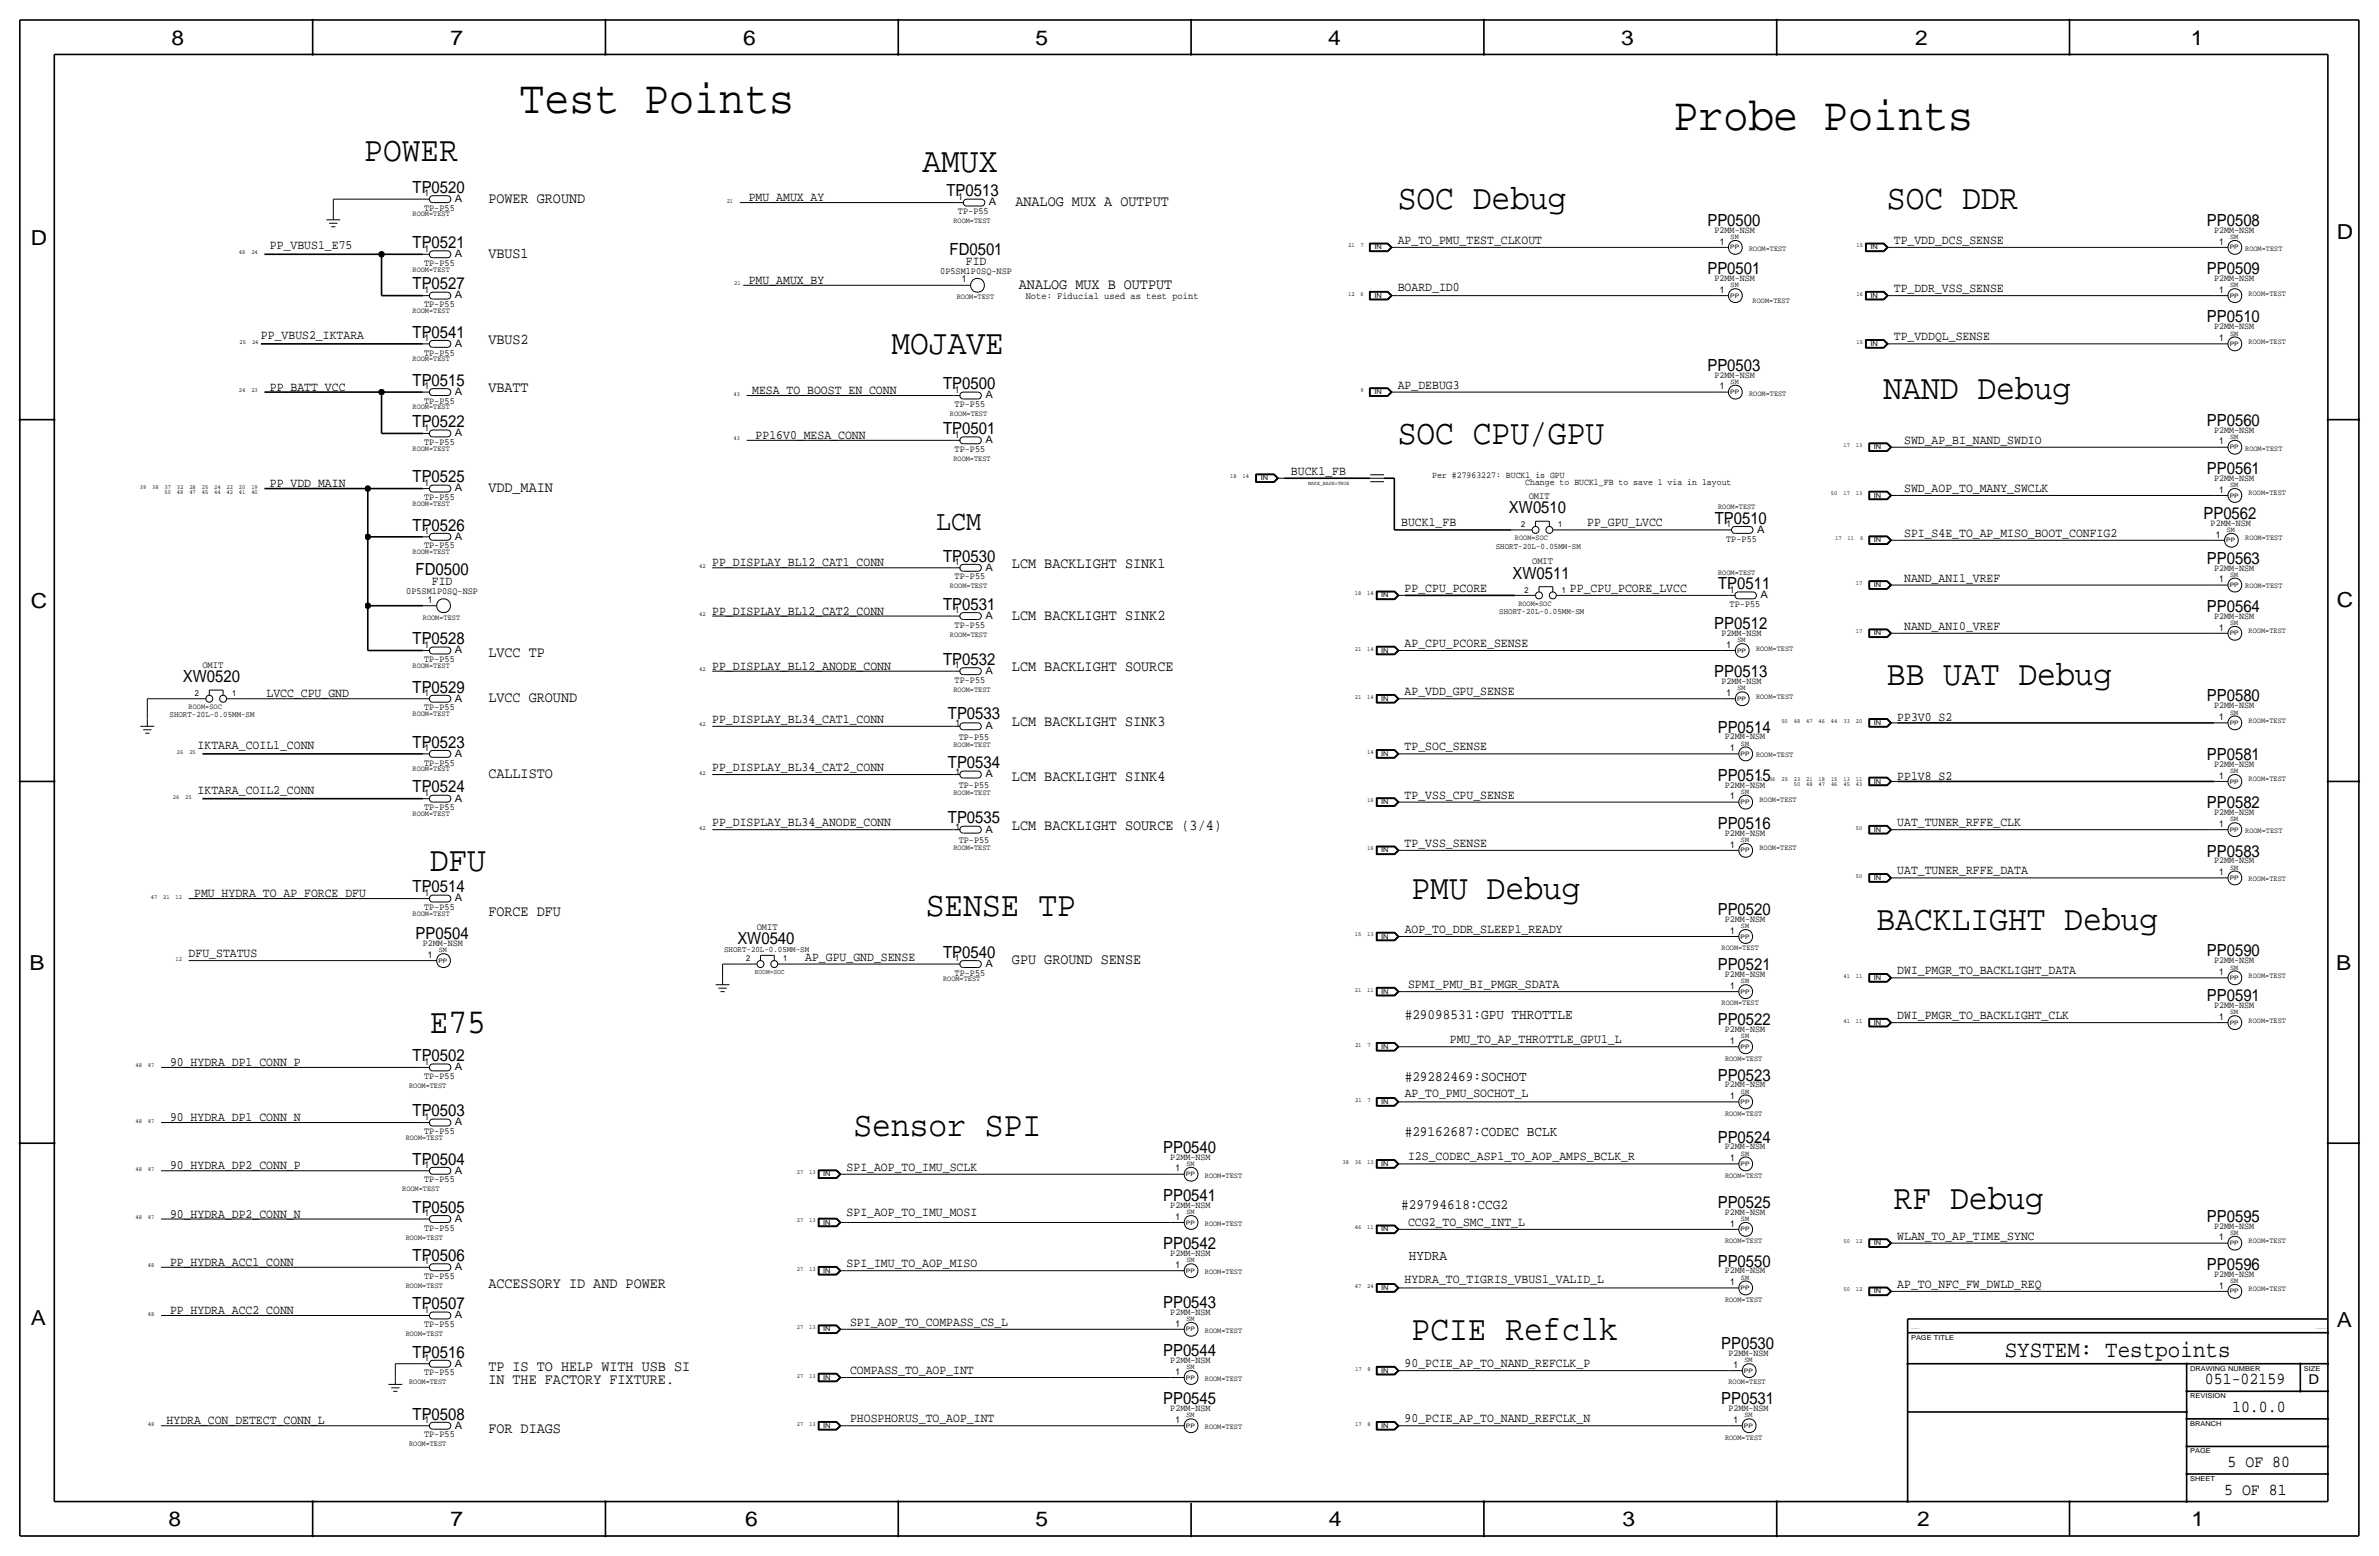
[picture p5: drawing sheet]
<svg xmlns="http://www.w3.org/2000/svg" width="877mm" height="574mm" viewBox="0 0 877 574" stroke-linecap="round" stroke-linejoin="round" font-family="sans-serif">
<defs><g id="words">
<g font-size="17.2">
<text x="191.5" y="41.7">Test Points</text>
<text x="616.9" y="48">Probe Points</text>
</g>
<g font-size="12.9">
<text x="134.3" y="59.4">POWER</text>
<text x="340.1" y="63.2">AMUX</text>
<text x="515.3" y="77.2">SOC Debug</text>
<text x="695.7" y="77.2">SOC DDR</text>
<text x="328.6" y="130.6">MOJAVE</text>
<text x="694.4" y="147.1">NAND Debug</text>
<text x="515.3" y="163.6">SOC CPU/GPU</text>
<text x="695.7" y="252.5">BB UAT Debug</text>
<text x="158.5" y="321.1">DFU</text>
<text x="520.4" y="331.2">PMU Debug</text>
<text x="341.3" y="337.6">SENSE TP</text>
<text x="691.9" y="342.6">BACKLIGHT Debug</text>
<text x="158.5" y="380.7">E75</text>
<text x="314.7" y="418.8">Sensor SPI</text>
<text x="698.2" y="445.5">RF Debug</text>
<text x="520.4" y="493.8">PCIE Refclk</text>
</g>
<text font-size="10.4" x="345.1" y="195.3">LCM</text>
<text font-size="8.6" x="739.1" y="500.1">SYSTEM: Testpoints</text>
<g font-size="7.6">
<text x="63.2" y="16.5">8</text>
<text x="166.1" y="16.5">7</text>
<text x="274" y="16.5">6</text>
<text x="381.7" y="16.5">5</text>
<text x="489.7" y="16.5">4</text>
<text x="597.6" y="16.5">3</text>
<text x="706.1" y="16.5">2</text>
<text x="807.7" y="16.5">1</text>
<text x="861.5" y="88.1">D</text>
<text x="11.4" y="90.4">D</text>
<text x="11.4" y="224.3">C</text>
<text x="861.5" y="223.8">C</text>
<text x="10.8" y="357.6">B</text>
<text x="861.3" y="357.4">B</text>
<text x="11.3" y="488.4">A</text>
<text x="861.5" y="489.2">A</text>
<text x="62.2" y="562.6">8</text>
<text x="166" y="562.6">7</text>
<text x="274.8" y="562.6">6</text>
<text x="381.7" y="562.6">5</text>
<text x="489.9" y="562.6">4</text>
<text x="598.1" y="562.6">3</text>
<text x="706.8" y="562.6">2</text>
<text x="807.9" y="562.6">1</text>
</g>
<g font-size="6.2">
<text x="152.1" y="71.1">TP0520</text>
<text x="349" y="72.4">TP0513</text>
<text x="629.5" y="83.3">PP0500</text>
<text x="813.6" y="83.3">PP0508</text>
<text x="152.1" y="91.4">TP0521</text>
<text x="350.1" y="94">FD0501</text>
<text x="629.5" y="101.1">PP0501</text>
<text x="813.6" y="101.1">PP0509</text>
<text x="152.1" y="106.7">TP0527</text>
<text x="813.6" y="118.9">PP0510</text>
<text x="152.1" y="124.5">TP0541</text>
<text x="629.5" y="136.6">PP0503</text>
<text x="152.1" y="142.2">TP0515</text>
<text x="347.7" y="143.5">TP0500</text>
<text x="152.1" y="157.5">TP0522</text>
<text x="347.7" y="160">TP0501</text>
<text x="813.6" y="157">PP0560</text>
<text x="152.1" y="177.8">TP0525</text>
<text x="813.6" y="174.7">PP0561</text>
<text x="556.3" y="189.2">XW0510</text>
<text x="812.3" y="191.3">PP0562</text>
<text x="152.1" y="195.6">TP0526</text>
<text x="632.2" y="193">TP0510</text>
<text x="347.7" y="207">TP0530</text>
<text x="813.6" y="207.8">PP0563</text>
<text x="153.2" y="212.1">FD0500</text>
<text x="557.6" y="213.4">XW0511</text>
<text x="633.4" y="217.2">TP0511</text>
<text x="347.7" y="224.8">TP0531</text>
<text x="813.6" y="225.5">PP0564</text>
<text x="632" y="231.9">PP0512</text>
<text x="152.1" y="237.5">TP0528</text>
<text x="347.7" y="245.1">TP0532</text>
<text x="67.4" y="251.5">XW0520</text>
<text x="632" y="249.7">PP0513</text>
<text x="152.1" y="255.3">TP0529</text>
<text x="813.6" y="258.6">PP0580</text>
<text x="349.5" y="265.2">TP0533</text>
<text x="633.3" y="270">PP0514</text>
<text x="152.1" y="275.6">TP0523</text>
<text x="813.6" y="280.2">PP0581</text>
<text x="349.5" y="283">TP0534</text>
<text x="633.3" y="287.8">PP0515</text>
<text x="152.1" y="292.1">TP0524</text>
<text x="813.6" y="297.9">PP0582</text>
<text x="349.5" y="303.3">TP0535</text>
<text x="633.3" y="305.6">PP0516</text>
<text x="813.6" y="315.7">PP0583</text>
<text x="152.1" y="328.9">TP0514</text>
<text x="633.3" y="337.3">PP0520</text>
<text x="153.2" y="346.2">PP0504</text>
<text x="271.8" y="348">XW0540</text>
<text x="347.7" y="353.1">TP0540</text>
<text x="813.6" y="352.5">PP0590</text>
<text x="633.3" y="357.6">PP0521</text>
<text x="813.6" y="369.1">PP0591</text>
<text x="633.3" y="377.9">PP0522</text>
<text x="152.1" y="391.2">TP0502</text>
<text x="633.3" y="398.3">PP0523</text>
<text x="152.1" y="411.5">TP0503</text>
<text x="428.8" y="424.9">PP0540</text>
<text x="633.3" y="421.1">PP0524</text>
<text x="152.1" y="429.3">TP0504</text>
<text x="428.8" y="442.7">PP0541</text>
<text x="152.1" y="447">TP0505</text>
<text x="633.3" y="445.3">PP0525</text>
<text x="813.6" y="450.3">PP0595</text>
<text x="428.8" y="460.5">PP0542</text>
<text x="152.1" y="464.8">TP0506</text>
<text x="633.3" y="466.9">PP0550</text>
<text x="813.6" y="468.1">PP0596</text>
<text x="152.1" y="482.6">TP0507</text>
<text x="428.8" y="482.1">PP0543</text>
<text x="634.5" y="497.3">PP0530</text>
<text x="152.1" y="500.4">TP0516</text>
<text x="428.8" y="499.9">PP0544</text>
<text x="812.9" y="510.3">051-02159</text>
<text x="428.8" y="517.7">PP0545</text>
<text x="634.5" y="517.7">PP0531</text>
<text x="822.9" y="520.4">10.0.0</text>
<text x="152.1" y="523.2">TP0508</text>
<text x="821.2" y="540.8">5 OF 80</text>
<text x="820" y="550.9">5 OF 81</text>
</g>
<g font-size="5.6">
<text x="180" y="74.7">POWER GROUND</text>
<text x="374.4" y="75.9">ANALOG MUX A OUTPUT</text>
<text x="180" y="95">VBUS1</text>
<text x="375.6" y="106.4">ANALOG MUX B OUTPUT</text>
<text x="180" y="126.8">VBUS2</text>
<text x="180" y="144.5">VBATT</text>
<text x="180" y="181.4">VDD_MAIN</text>
<text x="373.1" y="209.3">LCM BACKLIGHT SINK1</text>
<text x="373.1" y="228.3">LCM BACKLIGHT SINK2</text>
<text x="180" y="242.3">LVCC TP</text>
<text x="373.1" y="247.4">LCM BACKLIGHT SOURCE</text>
<text x="180" y="258.8">LVCC GROUND</text>
<text x="373.1" y="267.7">LCM BACKLIGHT SINK3</text>
<text x="180" y="286.8">CALLISTO</text>
<text x="373.1" y="288">LCM BACKLIGHT SINK4</text>
<text x="373.1" y="305.8">LCM BACKLIGHT SOURCE (3/4)</text>
<text x="180" y="337.6">FORCE DFU</text>
<text x="373.1" y="355.3">GPU GROUND SENSE</text>
<text x="180" y="474.7">ACCESSORY ID AND POWER</text>
<text x="180" y="505.2">TP IS TO HELP WITH USB SI</text>
<text x="180" y="510.3">IN THE FACTORY FIXTURE.</text>
<text x="180" y="528.1">FOR DIAGS</text>
</g>
<g font-size="5.3">
<text x="517.9" y="375.7">#29098531:GPU THROTTLE</text>
<text x="517.9" y="398.5">#29282469:SOCHOT</text>
<text x="517.9" y="418.8">#29162687:CODEC BCLK</text>
<text x="516.6" y="445.5">#29794618:CCG2</text>
<text x="519.4" y="464.6">HYDRA</text>
</g>
<text font-size="5" x="851.1" y="510.3">D</text>
<g font-size="4.7">
<text x="276" y="74.2">PMU_AMUX_AY</text>
<text x="515.3" y="89.9">AP_TO_PMU_TEST_CLKOUT</text>
<text x="698.2" y="89.9">TP_VDD_DCS_SENSE</text>
<text x="99.5" y="91.9">PP_VBUS1_E75</text>
<text x="356.1" y="97.5">FID</text>
<text x="276" y="104.6">PMU_AMUX_BY</text>
<text x="515.3" y="107.2">BOARD_ID0</text>
<text x="698.2" y="107.7">TP_DDR_VSS_SENSE</text>
<text x="96.2" y="124.9">PP_VBUS2_IKTARA</text>
<text x="698.2" y="125.4">TP_VDDQL_SENSE</text>
<text x="99.5" y="144">PP_BATT_VCC</text>
<text x="515.3" y="143.2">AP_DEBUG3</text>
<text x="277.3" y="145.3">MESA_TO_BOOST_EN_CONN</text>
<text x="278.6" y="161.8">PP16V0_MESA_CONN</text>
<text x="702" y="163.5">SWD_AP_BI_NAND_SWDIO</text>
<text x="99.5" y="179.5">PP_VDD_MAIN</text>
<text x="475.9" y="175">BUCK1_FB</text>
<text x="702" y="181.3">SWD_AOP_TO_MANY_SWCLK</text>
<text x="516.6" y="194">BUCK1_FB</text>
<text x="585.2" y="194">PP_GPU_LVCC</text>
<text x="702" y="197.9">SPI_S4E_TO_AP_MISO_BOOT_CONFIG2</text>
<text x="262.6" y="208.8">PP_DISPLAY_BL12_CAT1_CONN</text>
<text x="159.2" y="215.6">FID</text>
<text x="702" y="214.4">NAND_ANI1_VREF</text>
<text x="517.9" y="218.2">PP_CPU_PCORE</text>
<text x="578.8" y="218.2">PP_CPU_PCORE_LVCC</text>
<text x="262.6" y="226.5">PP_DISPLAY_BL12_CAT2_CONN</text>
<text x="702" y="232.1">NAND_ANI0_VREF</text>
<text x="517.9" y="238.5">AP_CPU_PCORE_SENSE</text>
<text x="262.6" y="246.9">PP_DISPLAY_BL12_ANODE_CONN</text>
<text x="98.2" y="257">LVCC_CPU_GND</text>
<text x="517.9" y="256.3">AP_VDD_GPU_SENSE</text>
<text x="262.6" y="266.4">PP_DISPLAY_BL34_CAT1_CONN</text>
<text x="699.5" y="265.9">PP3V0_S2</text>
<text x="72.8" y="276.1">IKTARA_COIL1_CONN</text>
<text x="517.9" y="276.6">TP_SOC_SENSE</text>
<text x="262.6" y="284.2">PP_DISPLAY_BL34_CAT2_CONN</text>
<text x="699.5" y="287.5">PP1V8_S2</text>
<text x="72.8" y="292.6">IKTARA_COIL2_CONN</text>
<text x="517.9" y="294.4">TP_VSS_CPU_SENSE</text>
<text x="262.6" y="304.5">PP_DISPLAY_BL34_ANODE_CONN</text>
<text x="699.5" y="304.5">UAT_TUNER_RFFE_CLK</text>
<text x="517.9" y="312.2">TP_VSS_SENSE</text>
<text x="699.5" y="322.3">UAT_TUNER_RFFE_DATA</text>
<text x="71.6" y="330.7">PMU_HYDRA_TO_AP_FORCE_DFU</text>
<text x="517.9" y="343.9">AOP_TO_DDR_SLEEP1_READY</text>
<text x="69.5" y="352.8">DFU_STATUS</text>
<text x="296.9" y="354.1">AP_GPU_GND_SENSE</text>
<text x="699.5" y="359.1">DWI_PMGR_TO_BACKLIGHT_DATA</text>
<text x="519.1" y="364.2">SPMI_PMU_BI_PMGR_SDATA</text>
<text x="699.5" y="375.7">DWI_PMGR_TO_BACKLIGHT_CLK</text>
<text x="534.5" y="384.5">PMU_TO_AP_THROTTLE_GPU1_L</text>
<text x="62.7" y="392.9">90_HYDRA_DP1_CONN_P</text>
<text x="517.9" y="404.4">AP_TO_PMU_SOCHOT_L</text>
<text x="62.7" y="413.2">90_HYDRA_DP1_CONN_N</text>
<text x="62.7" y="431">90_HYDRA_DP2_CONN_P</text>
<text x="312.1" y="431.5">SPI_AOP_TO_IMU_SCLK</text>
<text x="519.1" y="427.7">I2S_CODEC_ASP1_TO_AOP_AMPS_BCLK_R</text>
<text x="62.7" y="448.8">90_HYDRA_DP2_CONN_N</text>
<text x="312.1" y="448">SPI_AOP_TO_IMU_MOSI</text>
<text x="519.1" y="451.9">CCG2_TO_SMC_INT_L</text>
<text x="699.5" y="456.9">WLAN_TO_AP_TIME_SYNC</text>
<text x="62.7" y="466.6">PP_HYDRA_ACC1_CONN</text>
<text x="312.1" y="467.1">SPI_IMU_TO_AOP_MISO</text>
<text x="517.8" y="472.9">HYDRA_TO_TIGRIS_VBUS1_VALID_L</text>
<text x="699.5" y="474.7">AP_TO_NFC_FW_DWLD_REQ</text>
<text x="62.7" y="484.4">PP_HYDRA_ACC2_CONN</text>
<text x="313.4" y="488.7">SPI_AOP_TO_COMPASS_CS_L</text>
<text x="517.8" y="503.9">90_PCIE_AP_TO_NAND_REFCLK_P</text>
<text x="313.4" y="506.5">COMPASS_TO_AOP_INT</text>
<text x="61.4" y="525">HYDRA_CON_DETECT_CONN_L</text>
<text x="313.4" y="524.2">PHOSPHORUS_TO_AOP_INT</text>
<text x="517.8" y="524.3">90_PCIE_AP_TO_NAND_REFCLK_N</text>
</g>
<g font-size="3.8">
<text x="167.7" y="74.5">A</text>
<text x="364.6" y="75.7">A</text>
<text x="167.7" y="94.8">A</text>
<text x="167.7" y="110">A</text>
<text x="167.7" y="127.8">A</text>
<text x="167.7" y="145.6">A</text>
<text x="363.3" y="146.8">A</text>
<text x="167.7" y="160.8">A</text>
<text x="363.3" y="163.4">A</text>
<text x="167.7" y="181.1">A</text>
<text x="647.8" y="196.4">A</text>
<text x="167.7" y="198.9">A</text>
<text x="363.3" y="210.3">A</text>
<text x="649" y="220.5">A</text>
<text x="363.3" y="228.1">A</text>
<text x="167.7" y="240.8">A</text>
<text x="363.3" y="248.5">A</text>
<text x="167.7" y="258.6">A</text>
<text x="363.3" y="268.8">A</text>
<text x="167.7" y="278.9">A</text>
<text x="363.3" y="286.6">A</text>
<text x="167.7" y="295.4">A</text>
<text x="363.3" y="306.9">A</text>
<text x="167.7" y="332.3">A</text>
<text x="363.3" y="356.4">A</text>
<text x="167.7" y="394.5">A</text>
<text x="167.7" y="414.8">A</text>
<text x="167.7" y="432.6">A</text>
<text x="167.7" y="450.4">A</text>
<text x="167.7" y="468.2">A</text>
<text x="167.7" y="485.9">A</text>
<text x="167.7" y="503.7">A</text>
<text x="167.7" y="526.6">A</text>
</g>
<g font-size="3.6">
<text x="378.2" y="110.2">Note: Fiducial used as test point</text>
<text x="563.6" y="183.9">OMIT</text>
<text x="564.8" y="208">OMIT</text>
<text x="74.6" y="246.1">OMIT</text>
<text x="279" y="342.6">OMIT</text>
</g>
<g font-size="3.5">
<text x="156.3" y="77.7">TP-P55</text>
<text x="156.5" y="72.4">1</text>
<text x="353.3" y="73.6">1</text>
<text x="353.2" y="79">TP-P55</text>
<text x="632.1" y="85.9">P2MM-NSM</text>
<text x="816.3" y="85.9">P2MM-NSM</text>
<text x="156.5" y="92.7">1</text>
<text x="634" y="90.2">1</text>
<text x="818.1" y="90.2">1</text>
<text x="156.3" y="98">TP-P55</text>
<text x="346.6" y="100.8">0P5SM1P0SQ-NSP</text>
<text x="156.5" y="108">1</text>
<text x="354.6" y="104.1">1</text>
<text x="632.1" y="103.6">P2MM-NSM</text>
<text x="634" y="108">1</text>
<text x="816.3" y="103.6">P2MM-NSM</text>
<text x="818.1" y="108">1</text>
<text x="156.3" y="113.3">TP-P55</text>
<text x="156.5" y="125.7">1</text>
<text x="816.3" y="121.4">P2MM-NSM</text>
<text x="818.1" y="125.7">1</text>
<text x="156.3" y="131">TP-P55</text>
<text x="156.4" y="143.5">1</text>
<text x="632.1" y="139.2">P2MM-NSM</text>
<text x="634" y="143.5">1</text>
<text x="156.3" y="148.8">TP-P55</text>
<text x="352" y="144.8">1</text>
<text x="351.9" y="150.1">TP-P55</text>
<text x="156.5" y="158.7">1</text>
<text x="352" y="161.3">1</text>
<text x="816.3" y="159.5">P2MM-NSM</text>
<text x="156.3" y="164.1">TP-P55</text>
<text x="351.9" y="166.6">TP-P55</text>
<text x="818.1" y="163.8">1</text>
<text x="156.5" y="179.1">1</text>
<text x="816.3" y="177.3">P2MM-NSM</text>
<text x="156.3" y="184.4">TP-P55</text>
<text x="818.1" y="181.6">1</text>
<text x="156.5" y="196.9">1</text>
<text x="636.5" y="194.3">1</text>
<text x="815" y="193.8">P2MM-NSM</text>
<text x="156.3" y="202.2">TP-P55</text>
<text x="636.4" y="199.6">TP-P55</text>
<text x="816.9" y="198.1">1</text>
<text x="352" y="208.3">1</text>
<text x="351.9" y="213.6">TP-P55</text>
<text x="816.3" y="210.3">P2MM-NSM</text>
<text x="818.1" y="214.6">1</text>
<text x="149.8" y="218.9">0P5SM1P0SQ-NSP</text>
<text x="637.8" y="218.4">1</text>
<text x="157.7" y="222.2">1</text>
<text x="352" y="226">1</text>
<text x="637.7" y="223.8">TP-P55</text>
<text x="351.9" y="231.4">TP-P55</text>
<text x="816.3" y="228.1">P2MM-NSM</text>
<text x="818.1" y="232.4">1</text>
<text x="156.5" y="238.8">1</text>
<text x="634.7" y="234.4">P2MM-NSM</text>
<text x="636.5" y="238.8">1</text>
<text x="156.3" y="244.1">TP-P55</text>
<text x="351.9" y="251.7">TP-P55</text>
<text x="352" y="246.4">1</text>
<text x="156.5" y="256.5">1</text>
<text x="634.7" y="252.2">P2MM-NSM</text>
<text x="636.5" y="256.5">1</text>
<text x="156.3" y="261.9">TP-P55</text>
<text x="816.3" y="261.1">P2MM-NSM</text>
<text x="352.3" y="267.7">1</text>
<text x="818.1" y="265.4">1</text>
<text x="353.4" y="272.8">TP-P55</text>
<text x="635.9" y="272.5">P2MM-NSM</text>
<text x="156.5" y="276.9">1</text>
<text x="637.8" y="276.9">1</text>
<text x="156.3" y="282.2">TP-P55</text>
<text x="352.3" y="285.5">1</text>
<text x="816.3" y="282.7">P2MM-NSM</text>
<text x="818.1" y="287">1</text>
<text x="156.5" y="293.4">1</text>
<text x="353.4" y="290.6">TP-P55</text>
<text x="635.9" y="290.3">P2MM-NSM</text>
<text x="156.3" y="298.7">TP-P55</text>
<text x="637.8" y="294.6">1</text>
<text x="352.3" y="305.8">1</text>
<text x="816.3" y="300.5">P2MM-NSM</text>
<text x="818.1" y="304.8">1</text>
<text x="353.4" y="310.9">TP-P55</text>
<text x="635.9" y="308.1">P2MM-NSM</text>
<text x="637.8" y="312.4">1</text>
<text x="816.3" y="318.3">P2MM-NSM</text>
<text x="818.1" y="322.6">1</text>
<text x="156.3" y="335.5">TP-P55</text>
<text x="156.4" y="330.2">1</text>
<text x="635.9" y="339.9">P2MM-NSM</text>
<text x="637.8" y="344.2">1</text>
<text x="155.9" y="348.7">P2MM-NSM</text>
<text x="157.7" y="353.1">1</text>
<text x="351.9" y="359.7">TP-P55</text>
<text x="352.1" y="354.3">1</text>
<text x="816.3" y="355.1">P2MM-NSM</text>
<text x="818.1" y="359.4">1</text>
<text x="635.9" y="360.2">P2MM-NSM</text>
<text x="637.8" y="364.5">1</text>
<text x="816.3" y="371.6">P2MM-NSM</text>
<text x="818.1" y="375.9">1</text>
<text x="635.9" y="380.5">P2MM-NSM</text>
<text x="637.8" y="384.8">1</text>
<text x="156.4" y="392.4">1</text>
<text x="156.3" y="397.8">TP-P55</text>
<text x="635.9" y="400.8">P2MM-NSM</text>
<text x="637.8" y="405.1">1</text>
<text x="156.4" y="412.7">1</text>
<text x="156.3" y="418.1">TP-P55</text>
<text x="635.9" y="423.7">P2MM-NSM</text>
<text x="156.4" y="430.5">1</text>
<text x="431.5" y="427.5">P2MM-NSM</text>
<text x="433.3" y="431.8">1</text>
<text x="637.8" y="428">1</text>
<text x="156.3" y="435.9">TP-P55</text>
<text x="156.4" y="448.3">1</text>
<text x="431.5" y="445.3">P2MM-NSM</text>
<text x="433.3" y="449.6">1</text>
<text x="635.9" y="447.8">P2MM-NSM</text>
<text x="156.3" y="453.6">TP-P55</text>
<text x="637.8" y="452.1">1</text>
<text x="816.3" y="452.9">P2MM-NSM</text>
<text x="818.1" y="457.2">1</text>
<text x="156.4" y="466.1">1</text>
<text x="431.5" y="463">P2MM-NSM</text>
<text x="433.3" y="467.4">1</text>
<text x="156.3" y="471.4">TP-P55</text>
<text x="635.9" y="469.4">P2MM-NSM</text>
<text x="637.8" y="473.7">1</text>
<text x="816.3" y="470.7">P2MM-NSM</text>
<text x="818.1" y="475">1</text>
<text x="156.4" y="483.9">1</text>
<text x="431.5" y="484.6">P2MM-NSM</text>
<text x="156.3" y="489.2">TP-P55</text>
<text x="433.3" y="488.9">1</text>
<text x="156.4" y="501.6">1</text>
<text x="431.5" y="502.4">P2MM-NSM</text>
<text x="637.2" y="499.9">P2MM-NSM</text>
<text x="156.3" y="507">TP-P55</text>
<text x="433.3" y="506.7">1</text>
<text x="639.1" y="504.2">1</text>
<text x="431.5" y="520.2">P2MM-NSM</text>
<text x="637.2" y="520.2">P2MM-NSM</text>
<text x="156.4" y="524.5">1</text>
<text x="433.3" y="524.5">1</text>
<text x="639.1" y="524.5">1</text>
<text x="156.3" y="529.8">TP-P55</text>
</g>
<g font-size="3.4">
<text x="528" y="176.3">Per #27963227: BUCK1 is GPU</text>
<text x="562.3" y="178.8">Change to BUCK1_FB to save 1 via in layout</text>
</g>
<g font-size="3.1">
<text x="560.8" y="194.3">2</text>
<text x="574.5" y="194.3">1</text>
<text x="551.5" y="202.2">SHORT-20L-0.05MM-SM</text>
<text x="562" y="218.4">2</text>
<text x="575.8" y="218.4">1</text>
<text x="552.7" y="226.3">SHORT-20L-0.05MM-SM</text>
<text x="71.8" y="256.5">2</text>
<text x="85.5" y="256.5">1</text>
<text x="62.5" y="264.4">SHORT-20L-0.05MM-SM</text>
<text x="267" y="350.8">SHORT-20L-0.05MM-SM</text>
<text x="275" y="354.3">2</text>
<text x="288.7" y="354.3">1</text>
</g>
<g font-size="2.9">
<text x="152.1" y="79.8">ROOM=TEST</text>
<text x="351.5" y="82.3">ROOM=TEST</text>
<text x="644.9" y="92.5">ROOM=TEST</text>
<text x="827.7" y="92.5">ROOM=TEST</text>
<text x="152.1" y="100.1">ROOM=TEST</text>
<text x="352.8" y="110.2">ROOM=TEST</text>
<text x="646.1" y="111.5">ROOM=TEST</text>
<text x="829" y="109">ROOM=TEST</text>
<text x="152.1" y="115.3">ROOM=TEST</text>
<text x="829" y="126.7">ROOM=TEST</text>
<text x="152.1" y="133.1">ROOM=TEST</text>
<text x="644.9" y="145.8">ROOM=TEST</text>
<text x="152.1" y="150.9">ROOM=TEST</text>
<text x="350.2" y="153.4">ROOM=TEST</text>
<text x="152.1" y="166.1">ROOM=TEST</text>
<text x="827.7" y="166.1">ROOM=TEST</text>
<text x="351.5" y="169.9">ROOM=TEST</text>
<text x="829" y="182.6">ROOM=TEST</text>
<text x="152.1" y="186.4">ROOM=TEST</text>
<text x="633.4" y="187.7">ROOM=TEST</text>
<text x="558.5" y="199.1">ROOM=SOC</text>
<text x="827.7" y="199.1">ROOM=TEST</text>
<text x="152.1" y="204.2">ROOM=TEST</text>
<text x="633.4" y="211.8">ROOM=TEST</text>
<text x="350.2" y="216.9">ROOM=TEST</text>
<text x="827.7" y="216.9">ROOM=TEST</text>
<text x="559.8" y="223.3">ROOM=SOC</text>
<text x="155.9" y="228.3">ROOM=TEST</text>
<text x="829" y="233.4">ROOM=TEST</text>
<text x="350.2" y="234.7">ROOM=TEST</text>
<text x="647.4" y="239.8">ROOM=TEST</text>
<text x="152.1" y="246.1">ROOM=TEST</text>
<text x="351.5" y="255">ROOM=TEST</text>
<text x="647.4" y="257.6">ROOM=TEST</text>
<text x="69.5" y="261.4">ROOM=SOC</text>
<text x="152.1" y="263.9">ROOM=TEST</text>
<text x="829" y="266.4">ROOM=TEST</text>
<text x="351.5" y="275.3">ROOM=TEST</text>
<text x="647.4" y="279.1">ROOM=TEST</text>
<text x="152.1" y="284.2">ROOM=TEST</text>
<text x="351.5" y="293.1">ROOM=TEST</text>
<text x="829" y="288">ROOM=TEST</text>
<text x="648.7" y="295.7">ROOM=TEST</text>
<text x="152.1" y="300.7">ROOM=TEST</text>
<text x="827.7" y="307.1">ROOM=TEST</text>
<text x="351.5" y="313.4">ROOM=TEST</text>
<text x="648.7" y="313.4">ROOM=TEST</text>
<text x="829" y="324.9">ROOM=TEST</text>
<text x="152.1" y="337.6">ROOM=TEST</text>
<text x="634.7" y="350.3">ROOM=TEST</text>
<text x="347.7" y="361.7">ROOM=TEST</text>
<text x="829" y="360.4">ROOM=TEST</text>
<text x="634.7" y="370.6">ROOM=TEST</text>
<text x="829" y="376.9">ROOM=TEST</text>
<text x="636" y="390.9">ROOM=TEST</text>
<text x="150.8" y="401.1">ROOM=TEST</text>
<text x="636" y="411.2">ROOM=TEST</text>
<text x="149.6" y="420.1">ROOM=TEST</text>
<text x="444.2" y="434.1">ROOM=TEST</text>
<text x="636" y="434.1">ROOM=TEST</text>
<text x="148.3" y="439.2">ROOM=TEST</text>
<text x="444.2" y="451.9">ROOM=TEST</text>
<text x="149.6" y="456.9">ROOM=TEST</text>
<text x="636" y="458.2">ROOM=TEST</text>
<text x="829" y="458.2">ROOM=TEST</text>
<text x="444.2" y="469.6">ROOM=TEST</text>
<text x="149.6" y="474.7">ROOM=TEST</text>
<text x="636" y="479.8">ROOM=TEST</text>
<text x="829" y="476">ROOM=TEST</text>
<text x="444.2" y="491.2">ROOM=TEST</text>
<text x="149.6" y="492.5">ROOM=TEST</text>
<text x="444.2" y="509">ROOM=TEST</text>
<text x="150.8" y="510.3">ROOM=TEST</text>
<text x="637.2" y="510.3">ROOM=TEST</text>
<text x="444.2" y="526.8">ROOM=TEST</text>
<text x="150.8" y="533.1">ROOM=TEST</text>
<text x="636" y="530.6">ROOM=TEST</text>
</g>
<g font-size="2.8">
<text x="638" y="88.1">SM</text>
<text x="822.2" y="88.1">SM</text>
<text x="638" y="105.9">SM</text>
<text x="822.2" y="105.9">SM</text>
<text x="822.2" y="123.7">SM</text>
<text x="638" y="141.5">SM</text>
<text x="822.2" y="161.8">SM</text>
<text x="822.2" y="179.6">SM</text>
<text x="820.9" y="196.1">SM</text>
<text x="822.2" y="212.6">SM</text>
<text x="822.2" y="230.4">SM</text>
<text x="640.6" y="236.7">SM</text>
<text x="640.6" y="254.5">SM</text>
<text x="822.2" y="263.4">SM</text>
<text x="641.8" y="274.8">SM</text>
<text x="822.2" y="285">SM</text>
<text x="641.8" y="292.6">SM</text>
<text x="822.2" y="302.8">SM</text>
<text x="641.8" y="310.4">SM</text>
<text x="822.2" y="320.5">SM</text>
<text x="641.8" y="342.1">SM</text>
<text x="161.8" y="351">SM</text>
<text x="822.2" y="357.4">SM</text>
<text x="641.8" y="362.5">SM</text>
<text x="822.2" y="373.9">SM</text>
<text x="641.8" y="382.8">SM</text>
<text x="641.8" y="403.1">SM</text>
<text x="641.8" y="426">SM</text>
<text x="437.4" y="429.8">SM</text>
<text x="437.4" y="447.5">SM</text>
<text x="641.8" y="450.1">SM</text>
<text x="822.2" y="455.2">SM</text>
<text x="437.4" y="465.3">SM</text>
<text x="641.8" y="471.7">SM</text>
<text x="822.2" y="472.9">SM</text>
<text x="437.4" y="486.9">SM</text>
<text x="643.1" y="502.2">SM</text>
<text x="437.4" y="504.7">SM</text>
<text x="437.4" y="522.5">SM</text>
<text x="643.1" y="522.5">SM</text>
</g>
<text font-size="2.6" x="278.3" y="359.2">ROOM=SOC</text>
<g font-size="2.5">
<text x="506.7" y="91.9">IN</text>
<text x="689.6" y="91.9">IN</text>
<text x="506.7" y="109.7">IN</text>
<text x="689.6" y="109.7">IN</text>
<text x="689.6" y="127.5">IN</text>
<text x="506.7" y="145.3">IN</text>
<text x="690.8" y="165.6">IN</text>
<text x="464.8" y="177">IN</text>
<text x="690.8" y="183.4">IN</text>
<text x="690.8" y="199.9">IN</text>
<text x="509.2" y="220.2">IN</text>
<text x="690.8" y="216.4">IN</text>
<text x="690.8" y="234.2">IN</text>
<text x="509.2" y="240.5">IN</text>
<text x="509.2" y="258.3">IN</text>
<text x="690.8" y="267.2">IN</text>
<text x="509.2" y="278.6">IN</text>
<text x="690.8" y="288.8">IN</text>
<text x="509.2" y="296.4">IN</text>
<text x="690.8" y="306.6">IN</text>
<text x="509.2" y="314.2">IN</text>
<text x="690.8" y="324.4">IN</text>
<text x="509.2" y="345.9">IN</text>
<text x="690.8" y="361.2">IN</text>
<text x="509.2" y="366.3">IN</text>
<text x="690.8" y="377.7">IN</text>
<text x="509.2" y="386.6">IN</text>
<text x="509.2" y="406.9">IN</text>
<text x="509.2" y="429.8">IN</text>
<text x="303.5" y="433.6">IN</text>
<text x="303.5" y="451.4">IN</text>
<text x="509.2" y="453.9">IN</text>
<text x="690.8" y="459">IN</text>
<text x="303.5" y="469.1">IN</text>
<text x="509.2" y="475.5">IN</text>
<text x="690.8" y="476.8">IN</text>
<text x="303.5" y="490.7">IN</text>
<text x="704.5" y="493.8">PAGE TITLE</text>
<text x="303.5" y="508.5">IN</text>
<text x="509.2" y="506">IN</text>
<text x="807.4" y="505.2">DRAWING NUMBER</text>
<text x="849.3" y="505.2">SIZE</text>
<text x="807.4" y="515.4">REVISION</text>
<text x="303.5" y="526.3">IN</text>
<text x="509.2" y="526.3">IN</text>
<text x="807.4" y="525.5">BRANCH</text>
<text x="807.4" y="535.7">PAGE</text>
<text x="807.4" y="545.8">SHEET</text>
</g>
<g font-size="2.3">
<text x="267.9" y="74.7">21</text>
<text x="88.1" y="93.7">48</text>
<text x="92.7" y="93.7">24</text>
<text x="497" y="91.2">21</text>
<text x="501.6" y="91.2">7</text>
<text x="637.9" y="91.9">PP</text>
<text x="684.4" y="91.2">15</text>
<text x="822" y="91.9">PP</text>
<text x="270.7" y="105.2">21</text>
<text x="497" y="109">12</text>
<text x="501.6" y="109">6</text>
<text x="637.9" y="109.7">PP</text>
<text x="684.4" y="109">16</text>
<text x="822" y="109.7">PP</text>
<text x="88.4" y="126.7">25</text>
<text x="92.9" y="126.7">24</text>
<text x="684.4" y="126.7">15</text>
<text x="822" y="127.5">PP</text>
<text x="88.1" y="144.5">24</text>
<text x="92.7" y="144.5">23</text>
<text x="270.5" y="145.8">43</text>
<text x="501.6" y="144.5">9</text>
<text x="637.9" y="145.3">PP</text>
<text x="270.5" y="162.3">43</text>
<text x="679.6" y="164.8">17</text>
<text x="684.2" y="164.8">13</text>
<text x="822" y="165.6">PP</text>
<text x="453.5" y="176.3">18</text>
<text x="458.1" y="176.3">14</text>
<text x="51.5" y="180.1">39</text>
<text x="56.1" y="180.1">38</text>
<text x="60.7" y="181.9">50</text>
<text x="60.7" y="180.1">37</text>
<text x="65.2" y="181.9">48</text>
<text x="65.2" y="180.1">32</text>
<text x="69.8" y="181.9">47</text>
<text x="69.8" y="180.1">28</text>
<text x="74.4" y="181.9">45</text>
<text x="74.4" y="180.1">25</text>
<text x="78.9" y="181.9">44</text>
<text x="79" y="180.1">24</text>
<text x="83.5" y="181.9">42</text>
<text x="83.5" y="180.1">22</text>
<text x="88.1" y="181.9">41</text>
<text x="88.1" y="180.1">20</text>
<text x="92.7" y="181.9">40</text>
<text x="92.7" y="180.1">19</text>
<text x="675" y="182.6">50</text>
<text x="679.6" y="182.6">17</text>
<text x="684.2" y="182.6">13</text>
<text x="822" y="183.4">PP</text>
<text x="676.6" y="199.1">17</text>
<text x="681.2" y="199.1">11</text>
<text x="685.7" y="199.1">6</text>
<text x="820.7" y="199.9">PP</text>
<text x="257.8" y="209.3">42</text>
<text x="684.2" y="215.6">17</text>
<text x="499.5" y="219.5">18</text>
<text x="504.1" y="219.5">14</text>
<text x="822" y="216.4">PP</text>
<text x="257.8" y="227.1">42</text>
<text x="684.2" y="233.4">17</text>
<text x="499.5" y="239.8">21</text>
<text x="504.1" y="239.8">14</text>
<text x="822" y="234.2">PP</text>
<text x="640.4" y="240.5">PP</text>
<text x="257.8" y="247.4">42</text>
<text x="499.5" y="257.6">21</text>
<text x="504.1" y="257.6">14</text>
<text x="640.4" y="258.3">PP</text>
<text x="257.8" y="267.7">42</text>
<text x="656.7" y="266.4">50</text>
<text x="661.3" y="266.4">48</text>
<text x="665.9" y="266.4">47</text>
<text x="670.5" y="266.4">46</text>
<text x="675" y="266.4">44</text>
<text x="679.6" y="266.4">33</text>
<text x="684.2" y="266.4">20</text>
<text x="822" y="267.2">PP</text>
<text x="65.2" y="277.9">26</text>
<text x="69.8" y="277.9">25</text>
<text x="504.1" y="277.9">14</text>
<text x="641.7" y="278.6">PP</text>
<text x="257.8" y="285.5">42</text>
<text x="647.6" y="288">41</text>
<text x="652.2" y="288">36</text>
<text x="656.7" y="288">25</text>
<text x="661.3" y="289.9">50</text>
<text x="661.3" y="288">23</text>
<text x="665.9" y="289.9">48</text>
<text x="665.9" y="288">21</text>
<text x="670.5" y="289.9">47</text>
<text x="670.5" y="288">18</text>
<text x="675" y="289.9">46</text>
<text x="675" y="288">15</text>
<text x="679.6" y="289.9">45</text>
<text x="679.6" y="288">13</text>
<text x="684.2" y="289.9">43</text>
<text x="684.2" y="288">11</text>
<text x="822" y="288.8">PP</text>
<text x="63.7" y="294.4">26</text>
<text x="68.3" y="294.4">25</text>
<text x="504.1" y="295.7">16</text>
<text x="641.7" y="296.4">PP</text>
<text x="257.8" y="305.8">42</text>
<text x="684.2" y="305.8">50</text>
<text x="822" y="306.6">PP</text>
<text x="504.1" y="313.4">16</text>
<text x="641.7" y="314.2">PP</text>
<text x="684.2" y="323.6">50</text>
<text x="822" y="324.4">PP</text>
<text x="55.6" y="331.2">47</text>
<text x="60.1" y="331.2">21</text>
<text x="64.7" y="331.2">12</text>
<text x="499.5" y="345.2">15</text>
<text x="504.1" y="345.2">13</text>
<text x="641.7" y="345.9">PP</text>
<text x="64.7" y="354.1">12</text>
<text x="161.6" y="354.8">PP</text>
<text x="499.5" y="365.5">21</text>
<text x="504.1" y="365.5">11</text>
<text x="679.6" y="360.4">41</text>
<text x="684.2" y="360.4">11</text>
<text x="822" y="361.2">PP</text>
<text x="641.7" y="366.3">PP</text>
<text x="679.6" y="376.9">41</text>
<text x="684.2" y="376.9">11</text>
<text x="822" y="377.7">PP</text>
<text x="499.6" y="385.8">21</text>
<text x="504.1" y="385.8">7</text>
<text x="641.7" y="386.6">PP</text>
<text x="50" y="393.4">48</text>
<text x="54.6" y="393.4">47</text>
<text x="499.6" y="406.1">21</text>
<text x="504.1" y="406.1">7</text>
<text x="641.7" y="406.9">PP</text>
<text x="50" y="413.8">48</text>
<text x="54.6" y="413.8">47</text>
<text x="50" y="431.5">48</text>
<text x="54.6" y="431.5">47</text>
<text x="494.9" y="429">38</text>
<text x="499.5" y="429">36</text>
<text x="504.1" y="429">13</text>
<text x="641.7" y="429.8">PP</text>
<text x="293.8" y="432.8">27</text>
<text x="298.4" y="432.8">13</text>
<text x="437.2" y="433.6">PP</text>
<text x="50" y="449.3">48</text>
<text x="54.6" y="449.3">47</text>
<text x="293.8" y="450.6">27</text>
<text x="298.4" y="450.6">13</text>
<text x="437.2" y="451.4">PP</text>
<text x="499.5" y="453.1">46</text>
<text x="504.1" y="453.1">11</text>
<text x="641.7" y="453.9">PP</text>
<text x="679.6" y="458.2">50</text>
<text x="684.2" y="458.2">12</text>
<text x="822" y="459">PP</text>
<text x="54.6" y="467.1">48</text>
<text x="293.8" y="468.4">27</text>
<text x="298.4" y="468.4">13</text>
<text x="437.2" y="469.1">PP</text>
<text x="499.5" y="474.7">47</text>
<text x="504.1" y="474.7">24</text>
<text x="641.7" y="475.5">PP</text>
<text x="679.6" y="476">50</text>
<text x="684.2" y="476">12</text>
<text x="822" y="476.8">PP</text>
<text x="54.6" y="484.9">48</text>
<text x="293.8" y="490">27</text>
<text x="298.3" y="490">13</text>
<text x="437.2" y="490.7">PP</text>
<text x="293.8" y="507.7">27</text>
<text x="298.3" y="507.7">13</text>
<text x="437.2" y="508.5">PP</text>
<text x="499.6" y="505.2">17</text>
<text x="504.1" y="505.2">8</text>
<text x="642.9" y="506">PP</text>
<text x="54.6" y="525.5">48</text>
<text x="293.8" y="525.5">27</text>
<text x="298.3" y="525.5">13</text>
<text x="437.2" y="526.3">PP</text>
<text x="499.6" y="525.5">17</text>
<text x="504.1" y="525.5">8</text>
<text x="642.9" y="526.3">PP</text>
</g>
<text font-size="2" x="482.3" y="178.8">MAKE_BASE=TRUE</text>
<g font-size=".4">
<text x="704.5" y="490">SYNC_MASTER=sync</text>
<text x="853.9" y="490">SYNC_DATE=04/14/2017</text>
</g>
</g></defs>
<g fill="none" stroke="#000" stroke-width=".6" stroke-linecap="butt">
<path d="M7.3 7.4v558.8zM7.3 7.4h862.3zM115.3 7.4v12.7zM223.2 7.4v12.7zM331.2 7.4v12.7zM439.1 7.4v12.7zM547.1 7.4v12.7zM655 7.4v12.7zM763 7.4v12.7zM869.6 7.4v558.8zM20 20.1v533.4zM20 20.1h838.2z"/>
<path d="M858.2 20.1v533.4zM97.5 93.7h43.2zM140.7 93.7v15.3zM140.7 93.7h15.2zM140.7 109h15.2zM96.2 126.7h59.7zM7.3 154.7h12.7zM97.5 144.5h43.2zM140.7 144.5h15.2zM140.7 144.5v15.3zM140.7 159.8h15.2zM858.2 154.7h11.4z"/>
<path d="M473.4 176.3h31.8zM510.2 176.3h3.8zM514 176.3v19zM97.5 180.1h38.1zM135.6 180.1v17.8zM135.6 197.9v25.4zM135.6 180.1h20.3zM135.6 197.9h20.3zM514 195.3h43.2zM517.9 219.5h40.6zM135.6 223.3h20.3zM135.6 223.3v16.5z"/>
<path d="M135.6 239.8h20.3zM74.6 277.9h81.3zM699.5 266.4h116.8zM7.3 288h12.7zM74.6 294.4h81.3zM699.5 288h116.8zM858.2 288h11.4zM7.3 421.4h12.7zM858.2 421.4h11.4zM703.3 491.2h154.9zM703.3 486.2v5zM703.3 486.2h154.9z"/>
<path d="M703.3 491.2v62.3zM703.3 502.7h154.9zM806.1 502.7v50.8zM806.1 512.8h52.1zM848.1 502.7v10.1zM703.3 520.4h102.8zM806.1 533.1h52.1zM806.1 523h52.1zM20 553.5h838.2zM115.3 553.5v12.7zM223.2 553.5v12.7zM331.2 553.5v12.7z"/>
<path d="M439.1 554v12.2zM547.1 553.5v12.7zM655 553.5v12.7zM763 553.5v12.7zM806.1 543.3h52.1zM7.3 566.2h862.3z"/>
</g>
<g fill="none" stroke="#000" stroke-width=".37">
<path d="M122.9 73.4h33zM122.9 73.4v5.1zM122.9 78.5v2.5zM155.9 73.4h2.5zM159.6 72.1h5.2zM159.7 72.2a1.25 1.25 0 0 0-1.4 1.2 1.25 1.25 0 0 0 1.4 1.3M159.7 74.7h5.1zM164.8 72.2a1.25 1.25 0 0 1 1.4 1.2 1.25 1.25 0 0 1-1.4 1.3M272.7 74.7h80.1zM352.8 74.7h2.5zM356.4 73.4h5.2zM356.5 73.5a1.25 1.25 0 0 0-1.4 1.2 1.25 1.25 0 0 0 1.4 1.2"/>
<path d="M356.6 75.9h5zM361.6 73.5a1.25 1.25 0 0 1 1.5 1.2 1.25 1.25 0 0 1-1.5 1.2M120.3 81h5.1zM121.4 82.3h3zM122.1 83.6h1.5zM155.9 93.7h2.5zM159.6 92.5h5.2zM159.7 92.5a1.25 1.25 0 0 0-1.4 1.2 1.25 1.25 0 0 0 1.4 1.3M159.7 95h5.1zM164.8 92.5a1.25 1.25 0 0 1 1.4 1.3 1.25 1.25 0 0 1-1.4 1.2M504.8 89.6v3.2zM504.8 92.8h6.9z"/>
<path d="M504.9 89.6h6.8zM505 89.7h6.6zM505 89.7v3zM505 92.7h6.6zM505.1 89.8h6.5zM505.1 89.8v2.8zM505.1 92.6h6.5zM505.2 89.9h6.3zM505.2 89.9v2.6zM505.2 92.5h6.3zM511.5 92.5l1.3-1.3zM511.5 89.9l1.3 1.3z"/>
<path d="M511.6 92.6l1.3-1.4zM511.6 89.8l1.3 1.4zM511.6 89.7l1.5 1.5zM511.7 89.6l1.5 1.6zM511.7 92.8l1.5-1.6zM512.8 91.2h2.5zM513.1 91.2l-1.5 1.5zM515.3 91.2h116.9zM632.2 91.2h5zM687.7 89.6v3.2zM687.7 92.8h6.8zM687.7 89.6h6.8z"/>
<path d="M687.8 89.7h6.7zM687.8 89.7v3zM687.8 92.7h6.7zM687.9 89.8h6.5zM687.9 89.8v2.8zM687.9 92.6h6.5zM688 89.9h6.4zM688 89.9v2.6zM688 92.5h6.4zM694.4 89.9l1.3 1.3zM694.4 92.5l1.3-1.3zM694.4 89.8l1.4 1.4z"/>
<path d="M694.5 92.7l1.5-1.5zM694.5 89.7l1.5 1.5zM694.5 89.6l1.6 1.6zM694.5 92.8l1.6-1.6zM695.7 91.2h2.5zM695.8 91.2l-1.4 1.4zM698.2 91.2h118.1zM816.3 91.2h5.1zM155.9 109h2.5zM159.6 107.7h5.2zM159.7 107.7a1.25 1.25 0 0 0-1.4 1.3 1.25 1.25 0 0 0 1.4 1.2M159.7 110.2h5.1z"/>
<path d="M164.8 107.7a1.25 1.25 0 0 1 1.4 1.3 1.25 1.25 0 0 1-1.4 1.2M274 105.2h78.8zM352.8 105.2h5zM504.8 107.4v3.1zM504.8 110.5h6.9zM504.9 107.4h6.8zM505 107.5h6.6zM505 107.5v2.9zM505 110.4h6.6zM505.1 107.6h6.5zM505.1 107.6v2.7zM505.1 110.3h6.5z"/>
<path d="M505.2 107.7h6.3zM505.2 107.7v2.5zM505.2 110.2h6.3zM511.5 110.2l1.3-1.2zM511.5 107.7l1.3 1.3zM511.6 110.3l1.3-1.3zM511.6 107.6l1.3 1.4zM511.6 110.4l1.5-1.4zM511.6 107.5l1.5 1.5zM511.7 107.4l1.5 1.6zM511.7 110.5l1.5-1.5zM512.8 109h2.5z"/>
<path d="M515.3 109h116.9zM632.2 109h5zM687.7 107.4v3.1zM687.7 110.5h6.8zM687.7 107.4h6.8zM687.8 107.5h6.7zM687.8 107.5v2.9zM687.8 110.4h6.7zM687.9 107.6h6.5zM687.9 107.6v2.7zM687.9 110.3h6.5zM688 107.7h6.4z"/>
<path d="M688 107.7v2.5zM688 110.2h6.4zM694.4 107.7l1.3 1.3zM694.4 110.2l1.3-1.2zM694.4 110.3l1.4-1.3zM694.4 107.6l1.4 1.4zM694.5 110.4l1.5-1.4zM694.5 107.5l1.5 1.5zM694.5 107.4l1.6 1.6zM694.5 110.5l1.6-1.5zM695.7 109h2.5zM698.2 109h118.1z"/>
<path d="M816.3 109h5.1zM155.9 126.7h2.5zM159.6 125.5h5.2zM159.7 125.5a1.25 1.25 0 0 0-1.4 1.3 1.25 1.25 0 0 0 1.4 1.2M159.7 128h5.1zM164.8 125.5a1.25 1.25 0 0 1 1.4 1.3 1.25 1.25 0 0 1-1.4 1.2M687.7 125.2v3.1zM687.7 128.3h6.8zM687.7 125.2h6.8zM687.8 125.3h6.7zM687.8 125.3v2.9zM687.8 128.2h6.7z"/>
<path d="M687.9 125.4h6.5zM687.9 125.4v2.7zM687.9 128.1h6.5zM688 125.5h6.4zM688 125.5v2.5zM688 128h6.4zM694.4 125.5l1.3 1.2zM694.4 128l1.3-1.3zM694.4 125.4l1.4 1.3zM694.5 128.2l1.5-1.5zM694.5 125.3l1.5 1.4zM694.5 125.2l1.6 1.5z"/>
<path d="M694.5 128.3l1.6-1.6zM695.7 126.7h2.5zM695.8 126.7l-1.4 1.4zM698.2 126.7h118.1zM816.3 126.7h5.1zM155.9 144.5h2.5zM155.9 159.8h2.5zM159.6 143.3h5.2zM159.6 158.5h5.2zM159.7 143.3a1.25 1.25 0 0 0-1.4 1.2 1.25 1.25 0 0 0 1.4 1.3M159.7 158.5a1.25 1.25 0 0 0-1.4 1.3 1.25 1.25 0 0 0 1.4 1.2M159.7 145.8h5.1z"/>
<path d="M164.8 143.3a1.25 1.25 0 0 1 1.4 1.3 1.25 1.25 0 0 1-1.4 1.2M164.8 158.5a1.25 1.25 0 0 1 1.4 1.3 1.25 1.25 0 0 1-1.4 1.2M275.3 145.8h76.2zM351.5 145.8h2.5zM355.1 144.5h5.3zM355.2 144.6a1.25 1.25 0 0 0-1.3 1.2 1.25 1.25 0 0 0 1.3 1.3M355.3 147.1h5.1zM360.4 144.6a1.25 1.25 0 0 1 1.4 1.2 1.25 1.25 0 0 1-1.4 1.3M504.8 143v3.1zM504.8 146.1h6.9zM504.9 143h6.8zM505 143.1h6.6z"/>
<path d="M505 143.1v2.9zM505 146h6.6zM505.1 143.2h6.5zM505.1 143.2v2.7zM505.1 145.9h6.5zM505.2 143.3h6.3zM505.2 143.3v2.5zM505.2 145.8h6.3zM511.5 145.8l1.3-1.3zM511.5 143.3l1.3 1.2zM511.6 145.9l1.3-1.4zM511.6 143.2l1.3 1.3z"/>
<path d="M511.6 146l1.5-1.5zM511.6 143.1l1.5 1.4zM511.7 143l1.5 1.5zM511.7 146.1l1.5-1.6zM512.8 144.5h2.5zM515.3 144.5h116.9zM632.2 144.5h5zM159.6 178.8h5.2zM159.7 178.9a1.25 1.25 0 0 0-1.4 1.2 1.25 1.25 0 0 0 1.4 1.3M159.7 161h5.1zM164.8 178.9a1.25 1.25 0 0 1 1.4 1.2 1.25 1.25 0 0 1-1.4 1.3M275.3 162.3h76.2z"/>
<path d="M351.5 162.3h2.5zM355.1 161h5.3zM355.2 161.1a1.25 1.25 0 0 0-1.3 1.2 1.25 1.25 0 0 0 1.3 1.3M355.3 163.6h5.1zM360.4 161.1a1.25 1.25 0 0 1 1.4 1.2 1.25 1.25 0 0 1-1.4 1.3M462.9 174.7v3.2zM462.9 177.8h6.8zM462.9 174.7h6.8zM463 174.8h6.7zM463 174.8v2.9zM463 177.8h6.7zM463.1 174.9h6.5z"/>
<path d="M463.1 174.9v2.7zM463.1 177.6h6.5zM463.2 175h6.4zM463.2 175v2.5zM463.2 177.5h6.4zM469.6 175l1.3 1.3zM469.6 177.6l1.4-1.3zM469.6 174.9l1.4 1.4zM469.7 177.8l1.5-1.5zM469.7 174.8l1.5 1.5zM469.7 174.7l1.6 1.6zM469.7 177.8l1.6-1.5z"/>
<path d="M470.9 176.3h2.5zM470.9 176.3l-1.3 1.2zM505.2 177.5h5zM505.2 176.3h5zM505.2 175h5zM689 163.3v3.1zM689 166.4h6.8zM689 163.3h6.8zM689.1 163.4h6.7zM689.1 163.4v2.9zM689.1 166.3h6.7zM689.2 163.5h6.5z"/>
<path d="M689.2 163.5v2.7zM689.2 166.2h6.5zM689.3 163.6h6.4zM689.3 163.6v2.5zM689.3 166.1h6.4zM695.7 166.1l1.2-1.3zM695.7 163.6l1.2 1.2zM695.7 166.2l1.4-1.4zM695.7 163.5l1.4 1.3zM695.8 166.3l1.4-1.5zM695.8 163.4l1.4 1.4zM695.8 163.3l1.6 1.5z"/>
<path d="M695.8 166.4l1.6-1.6zM696.9 164.8h2.6zM699.5 164.8h116.8zM816.3 164.8h5.1zM155.9 197.9h2.5zM155.9 180.1h2.5zM159.6 196.6h5.2zM159.7 196.6a1.25 1.25 0 0 0-1.4 1.3 1.25 1.25 0 0 0 1.4 1.2M159.7 199.1h5.1zM159.7 181.4h5.1zM164.8 196.6a1.25 1.25 0 0 1 1.4 1.3 1.25 1.25 0 0 1-1.4 1.2M557.2 195.3h7.6z"/>
<path d="M566.1 192.1h5.1zM566.1 192.1v2zM571.2 192.1v2zM572.5 195.3h7.6zM580.1 195.3h55.9zM636 195.3h2.5zM639.6 194.1h5.3zM639.7 194.1a1.25 1.25 0 0 0-1.4 1.2 1.25 1.25 0 0 0 1.4 1.3M639.8 196.6h5.1zM644.9 194.1a1.25 1.25 0 0 1 1.4 1.3 1.25 1.25 0 0 1-1.4 1.2M689 197.6v3.1zM689 181.1v3.1z"/>
<path d="M689 184.2h6.8zM689 197.6h6.8zM689 181.1h6.8zM689.1 197.7h6.7zM689.1 181.2h6.7zM689.1 197.7v2.9zM689.1 181.2v2.9zM689.1 184.1h6.7zM689.2 197.8h6.5zM689.2 181.3h6.5zM689.2 197.8v2.7zM689.2 181.3v2.7z"/>
<path d="M689.2 184h6.5zM689.3 197.9h6.4zM689.3 197.9v2.5zM689.3 181.4h6.4zM689.3 181.4v2.5zM689.3 183.9h6.4zM695.7 183.9l1.2-1.3zM695.7 197.9l1.2 1.2zM695.7 181.4l1.2 1.2zM695.7 197.8l1.4 1.3zM695.7 181.3l1.4 1.3zM695.8 184.1l1.4-1.5z"/>
<path d="M695.8 197.7l1.4 1.4zM695.8 181.2l1.4 1.4zM695.8 197.6l1.6 1.5zM695.8 181.1l1.6 1.5zM696.9 199.1h2.6zM696.9 182.6h2.6zM697.1 182.6l-1.4 1.4zM697.4 199.1l-1.6 1.6zM697.4 182.6l-1.6 1.6zM699.5 182.6h116.8zM699.5 199.1h115.5zM815 199.1h5.1z"/>
<path d="M816.3 182.6h5.1zM262.6 209.3h88.9zM351.5 209.3h2.5zM355.1 208h5.3zM355.2 208.1a1.25 1.25 0 0 0-1.3 1.2 1.25 1.25 0 0 0 1.3 1.3M355.3 210.6h5.1zM360.4 208.1a1.25 1.25 0 0 1 1.4 1.2 1.25 1.25 0 0 1-1.4 1.3M507.4 217.9v3.1zM507.4 217.9h6.8zM507.5 218h6.6zM507.5 218v2.9zM507.6 218.1h6.5z"/>
<path d="M507.6 218.1v2.7zM507.7 218.2h6.3zM507.7 218.2v2.5zM514 218.2l1.3 1.3zM514.1 218.1l1.4 1.4zM514.1 218l1.5 1.5zM514.2 217.9l1.6 1.6zM515.3 219.5h2.6zM515.5 219.5l-1.4 1.3zM558.5 219.5h7.6zM567.4 216.3h5.1zM567.4 216.3v1.9z"/>
<path d="M572.5 216.3v1.9zM573.7 219.5h7.7zM581.4 219.5h55.8zM637.2 219.5h2.6zM640.9 218.2h5.2zM641 218.2a1.25 1.25 0 0 0-1.4 1.3 1.25 1.25 0 0 0 1.4 1.2M646.1 218.2a1.25 1.25 0 0 1 1.4 1.3 1.25 1.25 0 0 1-1.4 1.2M689 200.7h6.8zM689 214.1v3.1zM689 217.2h6.8zM689 214.1h6.8zM689.1 214.2h6.7z"/>
<path d="M689.1 200.6h6.7zM689.1 214.2v2.9zM689.1 217.1h6.7zM689.2 214.3h6.5zM689.2 200.5h6.5zM689.2 214.3v2.7zM689.2 217h6.5zM689.3 200.4h6.4zM689.3 214.4h6.4zM689.3 214.4v2.5zM689.3 216.9h6.4zM695.7 200.4l1.2-1.3z"/>
<path d="M695.7 216.9l1.2-1.3zM695.7 214.4l1.2 1.2zM695.7 200.5l1.4-1.4zM695.7 214.3l1.4 1.3zM695.8 200.6l1.4-1.5zM695.8 217.1l1.4-1.5zM695.8 214.2l1.4 1.4zM695.8 214.1l1.6 1.5zM695.8 217.2l1.6-1.6zM696.9 215.6h2.6zM697.1 215.6l-1.4 1.4zM699.5 215.6h116.8z"/>
<path d="M816.3 215.6h5.1zM155.9 239.8h2.5zM155.9 223.3h5.1zM159.6 238.5h5.2zM159.7 238.6a1.25 1.25 0 0 0-1.4 1.2 1.25 1.25 0 0 0 1.4 1.2M164.8 238.6a1.25 1.25 0 0 1 1.4 1.2 1.25 1.25 0 0 1-1.4 1.2M262.6 227.1h88.9zM351.5 227.1h2.5zM355.1 225.8h5.3zM355.2 225.9a1.25 1.25 0 0 0-1.3 1.2 1.25 1.25 0 0 0 1.3 1.2M355.3 228.3h5.1zM360.4 225.9a1.25 1.25 0 0 1 1.4 1.2 1.25 1.25 0 0 1-1.4 1.2"/>
<path d="M507.4 221h6.8zM507.4 238.2v3.2zM507.4 238.2h6.8zM507.5 238.3h6.6zM507.5 220.9h6.6zM507.5 238.3v2.9zM507.6 238.4h6.5zM507.6 220.8h6.5zM507.6 238.4v2.7zM507.7 220.7h6.3zM507.7 238.5h6.3zM507.7 238.5v2.5z"/>
<path d="M514 238.5l1.3 1.3zM514 220.7l1.3-1.2zM514.1 238.4l1.4 1.4zM514.1 220.9l1.5-1.4zM514.1 238.3l1.5 1.5zM514.2 238.2l1.6 1.6zM514.2 221l1.6-1.5zM515.3 239.8h2.6zM517.9 239.8h116.8zM634.7 239.8h5.1zM641 220.7h5.1zM689 231.9v3.1z"/>
<path d="M689 235h6.8zM689 231.9h6.8zM689.1 232h6.7zM689.1 232v2.9zM689.1 234.9h6.7zM689.2 232.1h6.5zM689.2 232.1v2.7zM689.2 234.8h6.5zM689.3 232.2h6.4zM689.3 232.2v2.5zM689.3 234.7h6.4zM695.7 234.7l1.2-1.3z"/>
<path d="M695.7 232.2l1.2 1.2zM695.7 234.8l1.4-1.4zM695.7 232.1l1.4 1.3zM695.8 234.9l1.4-1.5zM695.8 232l1.4 1.4zM695.8 231.9l1.6 1.5zM696.9 233.4h2.6zM697.4 233.4l-1.6 1.6zM699.5 233.4h116.8zM816.3 233.4h5.1zM54.3 257.6h14zM54.3 257.6v7.6z"/>
<path d="M68.3 257.6h7.6zM77.2 254.4h5zM77.2 254.4v1.9zM82.2 254.4v1.9zM83.5 257.6h7.6zM91.1 257.6h64.8zM155.9 257.6h2.5zM159.6 256.3h5.2zM159.7 256.3a1.25 1.25 0 0 0-1.4 1.3 1.25 1.25 0 0 0 1.4 1.2M159.7 241h5.1zM159.7 258.8h5.1zM164.8 256.3a1.25 1.25 0 0 1 1.4 1.3 1.25 1.25 0 0 1-1.4 1.2"/>
<path d="M262.6 247.4h88.9zM351.5 247.4h2.5zM355.1 246.1h5.3zM355.2 246.2a1.25 1.25 0 0 0-1.3 1.2 1.25 1.25 0 0 0 1.3 1.3M355.3 248.7h5.1zM360.4 246.2a1.25 1.25 0 0 1 1.4 1.2 1.25 1.25 0 0 1-1.4 1.3M507.4 241.4h6.8zM507.4 256v3.1zM507.4 259.1h6.8zM507.4 256h6.8zM507.5 256.1h6.6zM507.5 241.2h6.6z"/>
<path d="M507.5 256.1v2.9zM507.5 259h6.6zM507.6 256.2h6.5zM507.6 241.1h6.5zM507.6 256.2v2.7zM507.6 258.9h6.5zM507.7 241h6.3zM507.7 256.3h6.3zM507.7 256.3v2.5zM507.7 258.8h6.3zM514 256.3l1.3 1.3zM514 241l1.3-1.2z"/>
<path d="M514 258.8l1.3-1.2zM514.1 241.1l1.4-1.3zM514.1 258.9l1.4-1.3zM514.1 256.2l1.4 1.4zM514.1 241.2l1.5-1.4zM514.1 259l1.5-1.4zM514.1 256.1l1.5 1.5zM514.2 256l1.6 1.6zM514.2 241.4l1.6-1.6zM515.3 257.6h2.6zM515.8 257.6l-1.6 1.5zM517.9 257.6h116.8z"/>
<path d="M634.7 257.6h5.1zM51.8 267.7h5zM52.8 269h3zM53.5 270.3h1.6zM54.3 265.2v2.5zM155.9 277.9h2.5zM159.6 276.6h5.2zM159.7 276.7a1.25 1.25 0 0 0-1.4 1.2 1.25 1.25 0 0 0 1.4 1.2M159.7 279.1h5.1zM164.8 276.7a1.25 1.25 0 0 1 1.4 1.2 1.25 1.25 0 0 1-1.4 1.2M262.6 267.7h88.9zM351.5 267.7h2.5z"/>
<path d="M355.1 266.4h5.3zM355.2 266.5a1.25 1.25 0 0 0-1.3 1.2 1.25 1.25 0 0 0 1.3 1.3M355.3 269h5.1zM360.4 266.5a1.25 1.25 0 0 1 1.4 1.2 1.25 1.25 0 0 1-1.4 1.3M507.4 276.3v3.2zM507.4 279.5h6.8zM507.4 276.3h6.8zM507.5 276.4h6.6zM507.5 276.4v2.9zM507.5 279.3h6.6zM507.6 276.5h6.5zM507.6 276.5v2.7z"/>
<path d="M507.6 279.2h6.5zM507.7 276.6h6.3zM507.7 276.6v2.5zM507.7 279.1h6.3zM514 276.6l1.3 1.3zM514 279.1l1.3-1.2zM514.1 276.5l1.4 1.4zM514.1 279.3l1.5-1.4zM514.1 276.4l1.5 1.5zM514.2 276.3l1.6 1.6zM515.3 277.9h2.6zM515.5 277.9l-1.4 1.3z"/>
<path d="M515.8 277.9l-1.6 1.6zM517.9 277.9h118.1zM636 277.9h5zM689 264.9v3.1zM689 268h6.8zM689 264.9h6.8zM689.1 265h6.7zM689.1 265v2.9zM689.1 267.9h6.7zM689.2 265.1h6.5zM689.2 265.1v2.7zM689.2 267.8h6.5z"/>
<path d="M689.3 265.2h6.4zM689.3 265.2v2.5zM689.3 267.7h6.4zM695.7 267.7l1.2-1.3zM695.7 265.2l1.2 1.2zM695.7 267.8l1.4-1.4zM695.7 265.1l1.4 1.3zM695.8 267.9l1.4-1.5zM695.8 265l1.4 1.4zM695.8 264.9l1.6 1.5zM695.8 268l1.6-1.6zM696.9 266.4h2.6z"/>
<path d="M816.3 266.4h5.1zM155.9 294.4h2.5zM159.6 293.1h5.2zM159.7 293.2a1.25 1.25 0 0 0-1.4 1.2 1.25 1.25 0 0 0 1.4 1.3M159.7 295.7h5.1zM164.8 293.2a1.25 1.25 0 0 1 1.4 1.2 1.25 1.25 0 0 1-1.4 1.3M262.6 285.5h88.9zM351.5 285.5h2.5zM355.1 284.2h5.3zM355.2 284.3a1.25 1.25 0 0 0-1.3 1.2 1.25 1.25 0 0 0 1.3 1.3M355.3 286.8h5.1zM360.4 284.3a1.25 1.25 0 0 1 1.4 1.2 1.25 1.25 0 0 1-1.4 1.3"/>
<path d="M507.4 294.1v3.1zM507.4 297.2h6.8zM507.4 294.1h6.8zM507.5 294.2h6.6zM507.5 294.2v2.9zM507.5 297.1h6.6zM507.6 294.3h6.5zM507.6 294.3v2.7zM507.6 297h6.5zM507.7 294.4h6.3zM507.7 294.4v2.5zM507.7 296.9h6.3z"/>
<path d="M514 294.4l1.3 1.3zM514 296.9l1.3-1.2zM514.1 294.3l1.4 1.4zM514.1 297.1l1.5-1.4zM514.1 294.2l1.5 1.5zM514.2 294.1l1.6 1.6zM514.2 297.2l1.6-1.5zM515.3 295.7h2.6zM515.5 295.7l-1.4 1.3zM517.9 295.7h118.1zM636 295.7h5zM689 286.5v3.1z"/>
<path d="M689 289.6h6.8zM689 286.5h6.8zM689.1 286.6h6.7zM689.1 286.6v2.9zM689.1 289.5h6.7zM689.2 286.7h6.5zM689.2 286.7v2.7zM689.2 289.4h6.5zM689.3 286.8h6.4zM689.3 286.8v2.5zM689.3 289.3h6.4zM695.7 289.3l1.2-1.3z"/>
<path d="M695.7 286.8l1.2 1.2zM695.7 286.7l1.4 1.3zM695.8 289.5l1.4-1.5zM695.8 286.6l1.4 1.4zM695.8 286.5l1.6 1.5zM695.8 289.6l1.6-1.6zM696.9 288h2.6zM697.1 288l-1.4 1.4zM816.3 288h5.1zM262.6 305.8h88.9zM351.5 305.8h2.5zM355.1 304.5h5.3z"/>
<path d="M355.2 304.6a1.25 1.25 0 0 0-1.3 1.2 1.25 1.25 0 0 0 1.3 1.3M355.3 307.1h5.1zM360.4 304.6a1.25 1.25 0 0 1 1.4 1.2 1.25 1.25 0 0 1-1.4 1.3M507.4 311.9v3.1zM507.4 315h6.8zM507.4 311.9h6.8zM507.5 312h6.6zM507.5 312v2.9zM507.5 314.9h6.6zM507.6 312.1h6.5zM507.6 312.1v2.7zM507.6 314.8h6.5z"/>
<path d="M507.7 312.2h6.3zM507.7 312.2v2.5zM507.7 314.7h6.3zM514 312.2l1.3 1.2zM514 314.7l1.3-1.3zM514.1 314.8l1.4-1.4zM514.1 312.1l1.4 1.3zM514.1 314.9l1.5-1.5zM514.1 312l1.5 1.4zM514.2 311.9l1.6 1.5zM515.3 313.4h2.6zM515.8 313.4l-1.6 1.6z"/>
<path d="M517.9 313.4h118.1zM636 313.4h5zM689 304.2v3.2zM689 307.4h6.8zM689 304.2h6.8zM689.1 304.3h6.7zM689.1 304.3v3zM689.1 307.3h6.7zM689.2 304.4h6.5zM689.2 304.4v2.8zM689.2 307.2h6.5zM689.3 304.5h6.4z"/>
<path d="M689.3 304.5v2.6zM689.3 307.1h6.4zM695.7 307.1l1.2-1.3zM695.7 304.5l1.2 1.3zM695.7 307.2l1.4-1.4zM695.7 304.4l1.4 1.4zM695.8 307.3l1.4-1.5zM695.8 304.3l1.4 1.5zM695.8 304.2l1.6 1.6zM695.8 307.4l1.6-1.6zM696.9 305.8h2.6zM699.5 305.8h116.8z"/>
<path d="M816.3 305.8h5.1zM69.5 331.2h86.4zM155.9 331.2h2.5zM159.6 329.9h5.2zM159.7 330a1.25 1.25 0 0 0-1.4 1.2 1.25 1.25 0 0 0 1.4 1.3M159.7 332.5h5.1zM164.8 330a1.25 1.25 0 0 1 1.4 1.2 1.25 1.25 0 0 1-1.4 1.3M689 322v3.2zM689 325.2h6.8zM689 322h6.8zM689.1 322.1h6.7zM689.1 322.1v3z"/>
<path d="M689.1 325.1h6.7zM689.2 322.2h6.5zM689.2 322.2v2.8zM689.2 325h6.5zM689.3 322.3h6.4zM689.3 322.3v2.6zM689.3 324.9h6.4zM695.7 324.9l1.2-1.3zM695.7 322.3l1.2 1.3zM695.7 325l1.4-1.4zM695.7 322.2l1.4 1.4zM695.8 325.1l1.4-1.5z"/>
<path d="M695.8 322.1l1.4 1.5zM695.8 322l1.6 1.6zM696.9 323.6h2.6zM697.4 323.6l-1.6 1.6zM699.5 323.6h116.8zM816.3 323.6h5.1zM69.5 354.1h86.4zM155.9 354.1h5.1zM266.4 355.3h5.1zM266.4 355.3v5.1zM271.5 355.3h7.6zM280.4 352.1h5z"/>
<path d="M280.4 352.1v2zM285.4 352.1v2zM286.7 355.3h7.6zM294.3 355.3h57.2zM351.5 355.3h2.5zM355.1 354.1h5.3zM355.2 354.1a1.25 1.25 0 0 0-1.3 1.3 1.25 1.25 0 0 0 1.3 1.2M355.3 356.6h5.1zM360.4 354.1a1.25 1.25 0 0 1 1.4 1.3 1.25 1.25 0 0 1-1.4 1.2M507.4 343.6v3.2zM507.4 346.8h6.8zM507.4 343.6h6.8z"/>
<path d="M507.5 343.7h6.6zM507.5 343.7v3zM507.5 346.7h6.6zM507.6 343.8h6.5zM507.6 343.8v2.8zM507.6 346.6h6.5zM507.7 343.9h6.3zM507.7 343.9v2.6zM507.7 346.5h6.3zM514 343.9l1.3 1.3zM514 346.5l1.3-1.3zM514.1 343.8l1.4 1.4z"/>
<path d="M514.1 346.7l1.5-1.5zM514.1 343.7l1.5 1.5zM514.2 343.6l1.6 1.6zM515.3 345.2h2.6zM515.5 345.2l-1.4 1.4zM515.8 345.2l-1.6 1.6zM517.9 345.2h118.1zM636 345.2h5zM689 358.9v3.1zM689 358.9h6.8zM689.1 359h6.7zM689.1 359v2.9z"/>
<path d="M689.2 359.1h6.5zM689.2 359.1v2.7zM689.3 359.2h6.4zM689.3 359.2v2.5zM695.7 359.2l1.2 1.2zM695.7 359.1l1.4 1.3zM695.8 359l1.4 1.4zM695.8 358.9l1.6 1.5zM263.9 363h5zM264.9 364.2h3zM265.6 365.5h1.6zM266.4 360.4v2.6z"/>
<path d="M507.4 363.9v3.2zM507.4 367.1h6.8zM507.4 363.9h6.8zM507.5 364h6.6zM507.5 364v3zM507.5 367h6.6zM507.6 364.1h6.5zM507.6 364.1v2.8zM507.6 366.9h6.5zM507.7 364.2h6.3zM507.7 364.2v2.6zM507.7 366.8h6.3z"/>
<path d="M514 364.2l1.3 1.3zM514 366.8l1.3-1.3zM514.1 364.1l1.4 1.4zM514.1 367l1.5-1.5zM514.1 364l1.5 1.5zM514.2 363.9l1.6 1.6zM515.3 365.5h2.6zM515.5 365.5l-1.4 1.4zM515.8 365.5l-1.6 1.6zM517.9 365.5h118.1zM636 365.5h5zM689 362h6.8z"/>
<path d="M689 375.4v3.1zM689 378.5h6.8zM689 375.4h6.8zM689.1 375.5h6.7zM689.1 361.9h6.7zM689.1 375.5v2.9zM689.1 378.4h6.7zM689.2 375.6h6.5zM689.2 361.8h6.5zM689.2 375.6v2.7zM689.2 378.3h6.5zM689.3 361.7h6.4z"/>
<path d="M689.3 375.7h6.4zM689.3 375.7v2.5zM689.3 378.2h6.4zM695.7 361.7l1.2-1.3zM695.7 378.2l1.2-1.3zM695.7 375.7l1.2 1.2zM695.7 361.8l1.4-1.4zM695.7 378.3l1.4-1.4zM695.7 375.6l1.4 1.3zM695.8 361.9l1.4-1.5zM695.8 378.4l1.4-1.5zM695.8 375.5l1.4 1.4z"/>
<path d="M695.8 375.4l1.6 1.5zM696.9 360.4h2.6zM696.9 376.9h2.6zM697.4 360.4l-1.6 1.6zM697.4 376.9l-1.6 1.6zM699.5 360.4h116.8zM699.5 376.9h116.8zM816.3 376.9h5.1zM816.3 360.4h5.1zM59.4 393.4h96.5zM155.9 393.4h2.5zM159.6 392.2h5.2z"/>
<path d="M159.7 392.2a1.25 1.25 0 0 0-1.4 1.3 1.25 1.25 0 0 0 1.4 1.2M159.7 394.7h5.1zM164.8 392.2a1.25 1.25 0 0 1 1.4 1.3 1.25 1.25 0 0 1-1.4 1.2M507.4 384.3v3.1zM507.4 387.4h6.8zM507.4 384.3h6.8zM507.5 384.4h6.6zM507.5 384.4v2.9zM507.5 387.3h6.6zM507.6 384.5h6.5zM507.6 384.5v2.7zM507.6 387.2h6.5z"/>
<path d="M507.7 384.6h6.3zM507.7 384.6v2.5zM507.7 387.1h6.3zM514 384.6l1.3 1.2zM514 387.1l1.3-1.3zM514.1 384.5l1.4 1.3zM514.1 387.3l1.5-1.5zM514.1 384.4l1.5 1.4zM514.2 384.3l1.6 1.5zM514.2 387.4l1.6-1.6zM515.3 385.8h2.6zM515.5 385.8l-1.4 1.4z"/>
<path d="M517.9 385.8h118.1zM636 385.8h5zM59.4 413.8h96.5zM155.9 413.8h2.5zM159.6 412.5h5.2zM159.7 412.5a1.25 1.25 0 0 0-1.4 1.3 1.25 1.25 0 0 0 1.4 1.2M159.7 415h5.1zM164.8 412.5a1.25 1.25 0 0 1 1.4 1.3 1.25 1.25 0 0 1-1.4 1.2M507.4 404.6v3.1zM507.4 407.7h6.8zM507.4 404.6h6.8zM507.5 404.7h6.6z"/>
<path d="M507.5 404.7v2.9zM507.5 407.6h6.6zM507.6 404.8h6.5zM507.6 404.8v2.7zM507.6 407.5h6.5zM507.7 404.9h6.3zM507.7 404.9v2.5zM507.7 407.4h6.3zM514 404.9l1.3 1.2zM514 407.4l1.3-1.3zM514.1 407.5l1.4-1.4zM514.1 404.8l1.4 1.3z"/>
<path d="M514.1 407.6l1.5-1.5zM514.1 404.7l1.5 1.4zM514.2 404.6l1.6 1.5zM515.3 406.1h2.6zM515.8 406.1l-1.6 1.6zM517.9 406.1h118.1zM636 406.1h5zM59.4 431.5h96.5zM155.9 431.5h2.5zM159.6 430.3h5.2zM159.7 430.3a1.25 1.25 0 0 0-1.4 1.3 1.25 1.25 0 0 0 1.4 1.2M159.7 432.8h5.1z"/>
<path d="M164.8 430.3a1.25 1.25 0 0 1 1.4 1.3 1.25 1.25 0 0 1-1.4 1.2M301.7 431.2h6.8zM301.7 431.2v3.2zM301.7 434.4h6.8zM301.8 431.3v3zM301.8 434.3h6.6zM301.8 431.3h6.6zM301.9 431.4v2.8zM301.9 434.2h6.5zM301.9 431.4h6.5zM302 431.5h6.3zM302 431.5v2.6z"/>
<path d="M302 434.1h6.3zM308.3 434.1l1.3-1.3zM308.3 431.5l1.3 1.3zM308.4 434.2l1.3-1.4zM308.4 431.4l1.3 1.4zM308.4 434.3l1.5-1.5zM308.4 431.3l1.5 1.5zM308.5 431.2l1.5 1.6zM308.5 434.4l1.5-1.6zM309.6 432.8h2.5zM312.1 432.8h119.4zM431.5 432.8h5.1z"/>
<path d="M507.4 427.4v3.2zM507.4 430.6h6.8zM507.4 427.4h6.8zM507.5 427.5h6.6zM507.5 427.5v3zM507.5 430.5h6.6zM507.6 427.6h6.5zM507.6 427.6v2.8zM507.6 430.4h6.5zM507.7 427.7h6.3zM507.7 427.7v2.6zM507.7 430.3h6.3z"/>
<path d="M514 427.7l1.3 1.3zM514 430.3l1.3-1.3zM514.1 427.6l1.4 1.4zM514.1 430.5l1.5-1.5zM514.1 427.5l1.5 1.5zM514.2 427.4l1.6 1.6zM515.3 429h2.6zM515.5 429l-1.4 1.4zM515.8 429l-1.6 1.6zM517.9 429h118.1zM636 429h5zM59.4 449.3h96.5z"/>
<path d="M155.9 449.3h2.5zM159.6 448.1h5.2zM159.7 448.1a1.25 1.25 0 0 0-1.4 1.3 1.25 1.25 0 0 0 1.4 1.2M159.7 450.6h5.1zM164.8 448.1a1.25 1.25 0 0 1 1.4 1.3 1.25 1.25 0 0 1-1.4 1.2M301.7 449h6.8zM301.7 449v3.2zM301.7 452.2h6.8zM301.8 449.1v3zM301.8 452.1h6.6zM301.8 449.1h6.6zM301.9 449.2v2.8z"/>
<path d="M301.9 452h6.5zM301.9 449.2h6.5zM302 449.3h6.3zM302 449.3v2.6zM302 451.9h6.3zM308.3 451.9l1.3-1.3zM308.3 449.3l1.3 1.3zM308.4 452l1.3-1.4zM308.4 449.2l1.3 1.4zM308.4 452.1l1.5-1.5zM308.4 449.1l1.5 1.5zM308.5 449l1.5 1.6z"/>
<path d="M308.5 452.2l1.5-1.6zM309.6 450.6h2.5zM312.1 450.6h119.4zM431.5 450.6h5.1zM507.4 451.6v3.1zM507.4 454.7h6.8zM507.4 451.6h6.8zM507.5 451.7h6.6zM507.5 451.7v2.9zM507.5 454.6h6.6zM507.6 451.8h6.5zM507.6 451.8v2.7z"/>
<path d="M507.6 454.5h6.5zM507.7 451.9h6.3zM507.7 451.9v2.5zM507.7 454.4h6.3zM514 451.9l1.3 1.2zM514 454.4l1.3-1.3zM514.1 454.5l1.4-1.4zM514.1 451.8l1.4 1.3zM514.1 454.6l1.5-1.5zM514.1 451.7l1.5 1.4zM514.2 451.6l1.6 1.5zM515.3 453.1h2.6z"/>
<path d="M515.8 453.1l-1.6 1.6zM517.9 453.1h118.1zM636 453.1h5zM689 456.6v3.2zM689 459.8h6.8zM689 456.6h6.8zM689.1 456.7h6.7zM689.1 456.7v3zM689.1 459.7h6.7zM689.2 456.8h6.5zM689.2 456.8v2.8zM689.2 459.6h6.5z"/>
<path d="M689.3 456.9h6.4zM689.3 456.9v2.6zM689.3 459.5h6.4zM695.7 459.5l1.2-1.3zM695.7 456.9l1.2 1.3zM695.7 459.6l1.4-1.4zM695.7 456.8l1.4 1.4zM695.8 459.7l1.4-1.5zM695.8 456.7l1.4 1.5zM695.8 456.6l1.6 1.6zM695.8 459.8l1.6-1.6zM696.9 458.2h2.6z"/>
<path d="M699.5 458.2h116.8zM816.3 458.2h5.1zM59.4 467.1h96.5zM155.9 467.1h2.5zM159.6 465.8h5.2zM159.7 465.9a1.25 1.25 0 0 0-1.4 1.2 1.25 1.25 0 0 0 1.4 1.3M159.7 468.4h5.1zM164.8 465.9a1.25 1.25 0 0 1 1.4 1.2 1.25 1.25 0 0 1-1.4 1.3M301.7 466.8h6.8zM301.7 466.8v3.2zM301.7 470h6.8zM301.8 466.9v2.9z"/>
<path d="M301.8 469.8h6.6zM301.8 466.9h6.6zM301.9 467v2.7zM301.9 469.7h6.5zM301.9 467h6.5zM302 467.1h6.3zM302 467.1v2.5zM302 469.6h6.3zM308.3 469.6l1.3-1.2zM308.3 467.1l1.3 1.3zM308.4 469.7l1.3-1.3zM308.4 467l1.3 1.4z"/>
<path d="M308.4 469.8l1.5-1.4zM308.4 466.9l1.5 1.5zM308.5 466.8l1.5 1.6zM308.5 470l1.5-1.6zM309.6 468.4h2.5zM312.1 468.4h119.4zM431.5 468.4h5.1zM507.4 473.2v3.1zM507.4 476.3h6.8zM507.4 473.2h6.8zM507.5 473.3h6.6zM507.5 473.3v2.9z"/>
<path d="M507.5 476.2h6.6zM507.6 473.4h6.5zM507.6 473.4v2.7zM507.6 476.1h6.5zM507.7 473.5h6.3zM507.7 473.5v2.5zM507.7 476h6.3zM514 473.5l1.3 1.2zM514 476l1.3-1.3zM514.1 476.1l1.4-1.4zM514.1 473.4l1.4 1.3zM514.1 476.2l1.5-1.5z"/>
<path d="M514.1 473.3l1.5 1.4zM514.2 473.2l1.6 1.5zM515.3 474.7h2.6zM515.8 474.7l-1.6 1.6zM517.9 474.7h118.1zM636 474.7h5zM689 474.4v3.2zM689 477.6h6.8zM689 474.4h6.8zM689.1 474.5h6.7zM689.1 474.5v3zM689.1 477.5h6.7z"/>
<path d="M689.2 474.6h6.5zM689.2 474.6v2.8zM689.2 477.4h6.5zM689.3 474.7h6.4zM689.3 474.7v2.6zM689.3 477.3h6.4zM695.7 477.3l1.2-1.3zM695.7 474.7l1.2 1.3zM695.7 477.4l1.4-1.4zM695.7 474.6l1.4 1.4zM695.8 477.5l1.4-1.5zM695.8 474.5l1.4 1.5z"/>
<path d="M695.8 474.4l1.6 1.6zM695.8 477.6l1.6-1.6zM696.9 476h2.6zM699.5 476h116.8zM816.3 476h5.1zM59.4 484.9h96.5zM155.9 484.9h2.5zM159.6 483.6h5.2zM159.7 483.7a1.25 1.25 0 0 0-1.4 1.2 1.25 1.25 0 0 0 1.4 1.3M159.7 486.2h5.1zM164.8 483.7a1.25 1.25 0 0 1 1.4 1.2 1.25 1.25 0 0 1-1.4 1.3M301.7 488.4h6.8z"/>
<path d="M301.7 488.4v3.1zM301.7 491.5h6.8zM301.8 488.5v2.9zM301.8 491.4h6.6zM301.8 488.5h6.6zM301.9 488.6v2.7zM301.9 491.3h6.5zM301.9 488.6h6.5zM302 488.7h6.3zM302 488.7v2.5zM302 491.2h6.3zM308.3 491.2l1.3-1.2z"/>
<path d="M308.3 488.7l1.3 1.3zM308.4 491.3l1.3-1.3zM308.4 488.6l1.3 1.4zM308.4 491.4l1.5-1.4zM308.4 488.5l1.5 1.5zM308.5 488.4l1.5 1.6zM308.5 491.5l1.5-1.5zM309.6 490h2.5zM312.1 490h119.4zM431.5 490h5.1zM143.2 510.3h5.1zM144.2 511.6h3.1z"/>
<path d="M145 512.8h1.5zM145.7 502.7h10.2zM145.7 502.7v5zM145.7 507.7v2.6zM155.9 502.7h2.5zM159.6 501.4h5.2zM159.7 501.4a1.25 1.25 0 0 0-1.4 1.3 1.25 1.25 0 0 0 1.4 1.2M159.7 503.9h5.1zM164.8 501.4a1.25 1.25 0 0 1 1.4 1.3 1.25 1.25 0 0 1-1.4 1.2M301.7 506.2h6.8zM301.7 506.2v3.1zM301.7 509.3h6.8z"/>
<path d="M301.8 506.3v2.9zM301.8 509.2h6.6zM301.8 506.3h6.6zM301.9 506.4v2.7zM301.9 509.1h6.5zM301.9 506.4h6.5zM302 506.5h6.3zM302 506.5v2.5zM302 509h6.3zM308.3 509l1.3-1.3zM308.3 506.5l1.3 1.2zM308.4 509.1l1.3-1.4z"/>
<path d="M308.4 506.4l1.3 1.3zM308.4 509.2l1.5-1.5zM308.4 506.3l1.5 1.4zM308.5 506.2l1.5 1.5zM308.5 509.3l1.5-1.6zM309.6 507.7h2.5zM312.1 507.7h119.4zM431.5 507.7h5.1zM507.4 503.6v3.2zM507.4 506.8h6.8zM507.4 503.6h6.8zM507.5 503.7h6.6z"/>
<path d="M507.5 503.7v3zM507.5 506.7h6.6zM507.6 503.8h6.5zM507.6 503.8v2.8zM507.6 506.6h6.5zM507.7 503.9h6.3zM507.7 503.9v2.6zM507.7 506.5h6.3zM514 503.9l1.3 1.3zM514 506.5l1.3-1.3zM514.1 503.8l1.4 1.4zM514.1 506.7l1.5-1.5z"/>
<path d="M514.1 503.7l1.5 1.5zM514.2 503.6l1.6 1.6zM514.2 506.8l1.6-1.6zM515.3 505.2h2.6zM515.5 505.2l-1.4 1.4zM517.9 505.2h119.3zM637.2 505.2h5.1zM59.4 525.5h96.5zM155.9 525.5h2.5zM159.6 524.3h5.2zM159.7 524.3a1.25 1.25 0 0 0-1.4 1.3 1.25 1.25 0 0 0 1.4 1.2M159.7 526.8h5.1z"/>
<path d="M164.8 524.3a1.25 1.25 0 0 1 1.4 1.3 1.25 1.25 0 0 1-1.4 1.2M301.7 524h6.8zM301.7 524v3.1zM301.7 527.1h6.8zM301.8 524.1v2.9zM301.8 527h6.6zM301.8 524.1h6.6zM301.9 524.2v2.7zM301.9 526.9h6.5zM301.9 524.2h6.5zM302 524.3h6.3zM302 524.3v2.5z"/>
<path d="M302 526.8h6.3zM308.3 526.8l1.3-1.3zM308.3 524.3l1.3 1.2zM308.4 526.9l1.3-1.4zM308.4 524.2l1.3 1.3zM308.4 527l1.5-1.5zM308.4 524.1l1.5 1.4zM308.5 524l1.5 1.5zM308.5 527.1l1.5-1.6zM309.6 525.5h2.5zM312.1 525.5h119.4zM431.5 525.5h5.1z"/>
<path d="M507.4 524v3.1zM507.4 527.1h6.8zM507.4 524h6.8zM507.5 524.1h6.6zM507.5 524.1v2.9zM507.5 527h6.6zM507.6 524.2h6.5zM507.6 524.2v2.7zM507.6 526.9h6.5zM507.7 524.3h6.3zM507.7 524.3v2.5zM507.7 526.8h6.3z"/>
<path d="M514 524.3l1.3 1.2zM514 526.8l1.3-1.3zM514.1 526.9l1.4-1.4zM514.1 524.2l1.4 1.3zM514.1 527l1.5-1.5zM514.1 524.1l1.5 1.4zM514.2 524l1.6 1.5zM514.2 527.1l1.6-1.6zM515.3 525.5h2.6zM517.9 525.5h119.3zM637.2 525.5h5.1z"/>
<circle cx="639.8" cy="91.2" r="2.56"/>
<circle cx="823.9" cy="91.2" r="2.56"/>
<circle cx="360.4" cy="105.2" r="2.56"/>
<circle cx="639.8" cy="109" r="2.56"/>
<circle cx="823.9" cy="109" r="2.56"/>
<circle cx="823.9" cy="126.8" r="2.56"/>
<circle cx="639.8" cy="144.5" r="2.56"/>
<circle cx="823.9" cy="164.9" r="2.56"/>
<circle cx="566.1" cy="195.3" r="1.28"/>
<circle cx="571.2" cy="195.3" r="1.28"/>
<circle cx="822.6" cy="199.2" r="2.56"/>
<circle cx="823.9" cy="182.6" r="2.56"/>
<circle cx="567.4" cy="219.5" r="1.28"/>
<circle cx="572.5" cy="219.5" r="1.28"/>
<circle cx="823.9" cy="215.7" r="2.56"/>
<circle cx="163.5" cy="223.3" r="2.56"/>
<circle cx="642.3" cy="239.8" r="2.56"/>
<circle cx="823.9" cy="233.4" r="2.56"/>
<circle cx="77.2" cy="257.6" r="1.28"/>
<circle cx="82.2" cy="257.6" r="1.28"/>
<circle cx="642.3" cy="257.6" r="2.56"/>
<circle cx="643.6" cy="277.9" r="2.56"/>
<circle cx="823.9" cy="266.5" r="2.56"/>
<circle cx="643.6" cy="295.7" r="2.56"/>
<circle cx="823.9" cy="288.1" r="2.56"/>
<circle cx="643.6" cy="313.5" r="2.56"/>
<circle cx="823.9" cy="305.8" r="2.56"/>
<circle cx="823.9" cy="323.6" r="2.56"/>
<circle cx="163.5" cy="354.1" r="2.56"/>
<circle cx="280.4" cy="355.4" r="1.28"/>
<circle cx="285.4" cy="355.4" r="1.28"/>
<circle cx="643.6" cy="345.2" r="2.56"/>
<circle cx="643.6" cy="365.5" r="2.56"/>
<circle cx="823.9" cy="377" r="2.56"/>
<circle cx="823.9" cy="360.4" r="2.56"/>
<circle cx="643.6" cy="385.8" r="2.56"/>
<circle cx="643.6" cy="406.2" r="2.56"/>
<circle cx="439.1" cy="432.8" r="2.56"/>
<circle cx="643.6" cy="429" r="2.56"/>
<circle cx="439.1" cy="450.6" r="2.56"/>
<circle cx="643.6" cy="453.2" r="2.56"/>
<circle cx="823.9" cy="458.2" r="2.56"/>
<circle cx="439.1" cy="468.4" r="2.56"/>
<circle cx="643.6" cy="474.7" r="2.56"/>
<circle cx="823.9" cy="476" r="2.56"/>
<circle cx="439.1" cy="490" r="2.56"/>
<circle cx="439.1" cy="507.8" r="2.56"/>
<circle cx="644.8" cy="505.2" r="2.56"/>
<circle cx="439.1" cy="525.5" r="2.56"/>
<circle cx="644.8" cy="525.5" r="2.56"/>
</g>
<g fill="#000" stroke="#000" stroke-width=".37">
<path d="M115.1 7.2h.4v.3h-.4zM115.1 19.9h.4v.3h-.4zM223 7.2h.4v.3h-.4zM223 19.9h.4v.3h-.4zM331 19.9h.4v.3h-.4zM331 7.2h.4v.3h-.4zM438.9 7.2h.4v.3h-.4zM438.9 19.9h.4v.3h-.4zM546.9 7.2h.4v.3h-.4zM546.9 19.9h.4v.3h-.4zM654.8 19.9h.4v.3h-.4zM654.8 7.2h.4v.3h-.4z"/>
<path d="M762.8 19.9h.4v.3h-.4zM762.8 7.2h.4v.3h-.4zM7.1 154.5h.4v.4h-.4zM19.8 154.5h.4v.4h-.4zM858 154.5h.4v.4h-.4zM869.5 154.5h.3v.4h-.3zM7.1 287.9h.4v.3h-.4zM19.8 287.9h.4v.3h-.4zM858 287.9h.4v.3h-.4zM869.5 287.9h.3v.3h-.3zM7.1 421.2h.4v.4h-.4zM19.8 421.2h.4v.4h-.4z"/>
<path d="M858 421.2h.4v.4h-.4zM869.5 421.2h.3v.4h-.3zM858 491.1h.4v.3h-.4zM703.1 502.5h.4v.3h-.4zM806 502.5h.3v.3h-.3zM806 512.7h.3v.3h-.3zM847.9 512.7h.3v.3h-.3zM847.9 502.5h.3v.3h-.3zM858 502.5h.4v.3h-.4zM858 512.7h.4v.3h-.4zM806 520.3h.3v.3h-.3zM806 522.8h.3v.4h-.3z"/>
<path d="M806 533h.3v.3h-.3zM858 522.8h.4v.4h-.4zM858 533h.4v.3h-.4zM115.1 553.3h.4v.3h-.4zM223 553.3h.4v.3h-.4zM331 553.3h.4v.3h-.4zM546.9 553.3h.4v.3h-.4zM654.8 553.3h.4v.3h-.4zM703.1 553.3h.4v.3h-.4zM762.8 553.3h.4v.3h-.4zM806 543.1h.3v.4h-.3zM806 553.3h.3v.3h-.3z"/>
<path d="M858 543.1h.4v.4h-.4zM115.1 566h.4v.3h-.4zM223 566h.4v.3h-.4zM331 566h.4v.3h-.4zM438.9 566h.4v.3h-.4zM546.9 566h.4v.3h-.4zM654.8 566h.4v.3h-.4z"/>
<circle cx="140.7" cy="93.7" r="1.02"/>
<circle cx="140.7" cy="144.5" r="1.02"/>
<circle cx="135.6" cy="180.1" r="1.02"/>
<circle cx="135.6" cy="197.9" r="1.02"/>
<circle cx="135.6" cy="223.3" r="1.02"/>
</g>
<use href="#words"/>
</svg>
